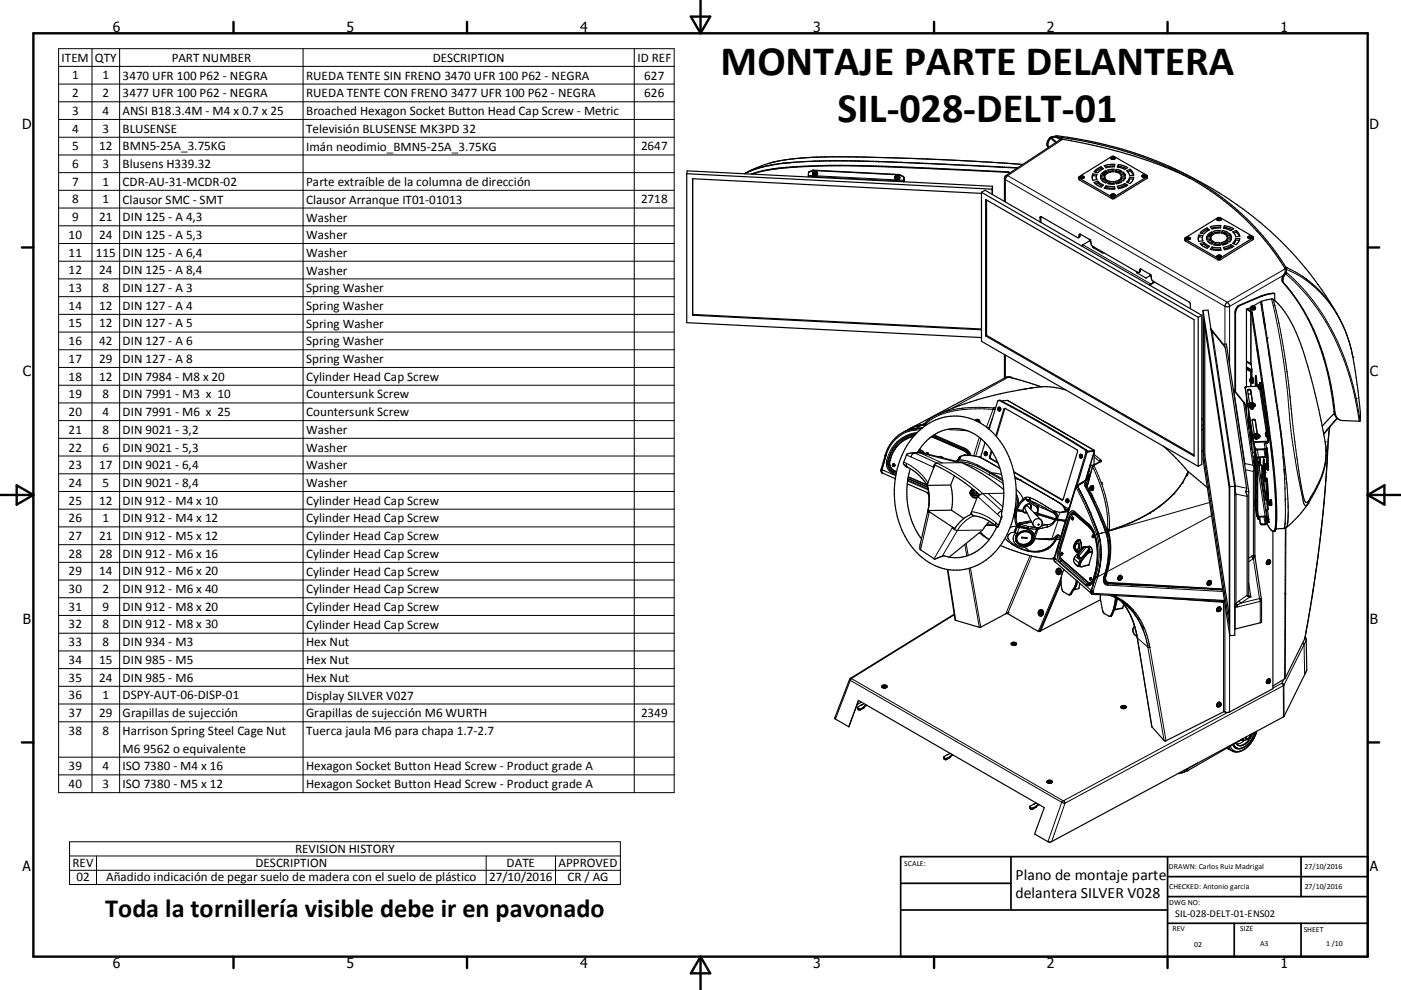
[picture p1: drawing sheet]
<svg xmlns="http://www.w3.org/2000/svg" width="420mm" height="297mm" viewBox="0 0 420 297" stroke-linecap="round" stroke-linejoin="round" font-family="sans-serif">
<defs><g id="words">
<g font-size="12.6">
<text x="216" y="22.4">MONTAJE PARTE DELANTERA</text>
<text x="251.1" y="36.7">SIL-028-DELT-01</text>
</g>
<text font-size="7.9" x="31.5" y="275.1">Toda la tornillería visible debe ir en pavonado</text>
<g font-size="4.7">
<text x="304.5" y="263.9">Plano de montaje parte</text>
<text x="304.5" y="269.3">delantera SILVER V028</text>
</g>
<g font-size="4.2">
<text x="33.9" y="9.6">6</text>
<text x="103.9" y="9.6">5</text>
<text x="173.9" y="9.6">4</text>
<text x="243.8" y="9.6">3</text>
<text x="313.9" y="9.6">2</text>
<text x="383.9" y="9.6">1</text>
<text x="6.7" y="38.7">D</text>
<text x="410.5" y="38.7">D</text>
<text x="6.9" y="112.9">C</text>
<text x="410.7" y="112.9">C</text>
<text x="6.9" y="187.1">B</text>
<text x="410.7" y="187.1">B</text>
<text x="6.8" y="261.4">A</text>
<text x="410.7" y="261.4">A</text>
<text x="33.9" y="290.4">6</text>
<text x="103.9" y="290.4">5</text>
<text x="173.9" y="290.4">4</text>
<text x="243.8" y="290.4">3</text>
<text x="313.9" y="290.4">2</text>
<text x="383.9" y="290.4">1</text>
</g>
<g font-size="3.9">
<text x="18.5" y="18.5">ITEM</text>
<text x="21.6" y="23.8">1</text>
<text x="28.4" y="18.5">QTY</text>
<text x="30.7" y="23.8">1</text>
<text x="36.7" y="23.9">3470 UFR 100 P62 - NEGRA</text>
<text x="51.5" y="18.5">PART NUMBER</text>
<text x="91.8" y="23.9">RUEDA TENTE SIN FRENO 3470 UFR 100 P62 - NEGRA</text>
<text x="129.8" y="18.5">DESCRIPTION</text>
<text x="191.1" y="18.5">ID REF</text>
<text x="193.1" y="23.9">627</text>
<text x="21.6" y="29.1">2</text>
<text x="30.7" y="29.1">2</text>
<text x="36.7" y="29.1">3477 UFR 100 P62 - NEGRA</text>
<text x="91.8" y="29.1">RUEDA TENTE CON FRENO 3477 UFR 100 P62 - NEGRA</text>
<text x="193.1" y="29.1">626</text>
<text x="21.6" y="34.5">3</text>
<text x="30.7" y="34.5">4</text>
<text x="36.7" y="34.5">ANSI B18.3.4M - M4 x 0.7 x 25</text>
<text x="91.8" y="34.5">Broached Hexagon Socket Button Head Cap Screw - Metric</text>
<text x="21.6" y="39.8">4</text>
<text x="30.7" y="39.8">3</text>
<text x="36.7" y="39.8">BLUSENSE</text>
<text x="91.8" y="39.9">Televisión BLUSENSE MK3PD 32</text>
<text x="21.6" y="45.1">5</text>
<text x="29.7" y="45.1">12</text>
<text x="36.7" y="45.1">BMN5-25A_3.75KG</text>
<text x="91.8" y="45.2">Imán neodimio_BMN5-25A_3.75KG</text>
<text x="192.2" y="45.1">2647</text>
<text x="21.6" y="50.5">6</text>
<text x="30.7" y="50.5">3</text>
<text x="36.7" y="50.5">Blusens H339.32</text>
<text x="21.6" y="55.7">7</text>
<text x="30.7" y="55.7">1</text>
<text x="36.7" y="55.7">CDR-AU-31-MCDR-02</text>
<text x="91.8" y="55.8">Parte extraíble de la columna de dirección</text>
<text x="21.6" y="61">8</text>
<text x="30.7" y="61">1</text>
<text x="36.7" y="61.1">Clausor SMC - SMT</text>
<text x="91.8" y="61.1">Clausor Arranque IT01-01013</text>
<text x="192.2" y="61">2718</text>
<text x="20.6" y="71.6">10</text>
<text x="21.6" y="66.4">9</text>
<text x="29.7" y="66.4">21</text>
<text x="29.7" y="71.6">24</text>
<text x="36.7" y="66.4">DIN 125 - A 4,3</text>
<text x="36.7" y="71.6">DIN 125 - A 5,3</text>
<text x="91.8" y="66.5">Washer</text>
<text x="91.8" y="71.7">Washer</text>
<text x="20.6" y="77">11</text>
<text x="28.7" y="77">115</text>
<text x="36.7" y="77">DIN 125 - A 6,4</text>
<text x="91.8" y="77">Washer</text>
<text x="20.6" y="82.3">12</text>
<text x="29.7" y="82.3">24</text>
<text x="36.7" y="82.3">DIN 125 - A 8,4</text>
<text x="91.8" y="82.4">Washer</text>
<text x="20.6" y="87.6">13</text>
<text x="30.7" y="87.6">8</text>
<text x="36.7" y="87.6">DIN 127 - A 3</text>
<text x="91.8" y="87.7">Spring Washer</text>
<text x="20.6" y="92.9">14</text>
<text x="29.7" y="92.9">12</text>
<text x="36.7" y="92.9">DIN 127 - A 4</text>
<text x="91.8" y="93">Spring Washer</text>
<text x="20.6" y="98.2">15</text>
<text x="29.7" y="98.2">12</text>
<text x="36.7" y="98.2">DIN 127 - A 5</text>
<text x="91.8" y="98.3">Spring Washer</text>
<text x="20.6" y="103.5">16</text>
<text x="29.7" y="103.5">42</text>
<text x="36.7" y="103.5">DIN 127 - A 6</text>
<text x="91.8" y="103.6">Spring Washer</text>
<text x="20.6" y="108.9">17</text>
<text x="29.7" y="108.9">29</text>
<text x="36.7" y="108.9">DIN 127 - A 8</text>
<text x="91.8" y="109">Spring Washer</text>
<text x="20.6" y="114.2">18</text>
<text x="20.6" y="119.5">19</text>
<text x="29.7" y="114.2">12</text>
<text x="30.7" y="119.5">8</text>
<text x="36.7" y="114.2">DIN 7984 - M8 x 20</text>
<text x="36.7" y="119.5">DIN 7991 - M3 x 10</text>
<text x="91.8" y="114.2">Cylinder Head Cap Screw</text>
<text x="91.8" y="119.5">Countersunk Screw</text>
<text x="20.6" y="124.8">20</text>
<text x="30.7" y="124.8">4</text>
<text x="36.7" y="124.8">DIN 7991 - M6 x 25</text>
<text x="91.8" y="124.9">Countersunk Screw</text>
<text x="20.6" y="130.1">21</text>
<text x="30.7" y="130.1">8</text>
<text x="36.7" y="130.1">DIN 9021 - 3,2</text>
<text x="91.8" y="130.2">Washer</text>
<text x="20.6" y="135.5">22</text>
<text x="30.7" y="135.5">6</text>
<text x="36.7" y="135.5">DIN 9021 - 5,3</text>
<text x="91.8" y="135.6">Washer</text>
<text x="20.6" y="140.7">23</text>
<text x="29.7" y="140.7">17</text>
<text x="36.7" y="140.7">DIN 9021 - 6,4</text>
<text x="91.8" y="140.8">Washer</text>
<text x="20.6" y="146">24</text>
<text x="30.7" y="146">5</text>
<text x="36.7" y="146">DIN 9021 - 8,4</text>
<text x="91.8" y="146.1">Washer</text>
<text x="20.6" y="151.4">25</text>
<text x="29.7" y="151.4">12</text>
<text x="36.7" y="151.4">DIN 912 - M4 x 10</text>
<text x="91.8" y="151.5">Cylinder Head Cap Screw</text>
<text x="20.6" y="156.7">26</text>
<text x="20.6" y="162">27</text>
<text x="29.7" y="162">21</text>
<text x="30.7" y="156.7">1</text>
<text x="36.7" y="156.7">DIN 912 - M4 x 12</text>
<text x="36.7" y="162">DIN 912 - M5 x 12</text>
<text x="91.8" y="156.7">Cylinder Head Cap Screw</text>
<text x="20.6" y="167.3">28</text>
<text x="29.7" y="167.3">28</text>
<text x="36.7" y="167.3">DIN 912 - M6 x 16</text>
<text x="91.8" y="162.1">Cylinder Head Cap Screw</text>
<text x="91.8" y="167.4">Cylinder Head Cap Screw</text>
<text x="20.6" y="172.6">29</text>
<text x="29.7" y="172.6">14</text>
<text x="36.7" y="172.6">DIN 912 - M6 x 20</text>
<text x="91.8" y="172.7">Cylinder Head Cap Screw</text>
<text x="20.6" y="178">30</text>
<text x="30.7" y="178">2</text>
<text x="36.7" y="178">DIN 912 - M6 x 40</text>
<text x="91.8" y="178.1">Cylinder Head Cap Screw</text>
<text x="20.6" y="183.2">31</text>
<text x="30.7" y="183.2">9</text>
<text x="36.7" y="183.2">DIN 912 - M8 x 20</text>
<text x="91.8" y="183.3">Cylinder Head Cap Screw</text>
<text x="20.6" y="188.6">32</text>
<text x="30.7" y="188.6">8</text>
<text x="36.7" y="188.6">DIN 912 - M8 x 30</text>
<text x="91.8" y="188.6">Cylinder Head Cap Screw</text>
<text x="20.6" y="193.9">33</text>
<text x="30.7" y="193.9">8</text>
<text x="36.7" y="193.9">DIN 934 - M3</text>
<text x="91.8" y="193.9">Hex Nut</text>
<text x="20.6" y="199.2">34</text>
<text x="29.7" y="199.1">15</text>
<text x="36.7" y="199.2">DIN 985 - M5</text>
<text x="91.8" y="199.1">Hex Nut</text>
<text x="20.6" y="204.5">35</text>
<text x="20.6" y="209.8">36</text>
<text x="29.7" y="204.5">24</text>
<text x="30.7" y="209.8">1</text>
<text x="36.7" y="204.5">DIN 985 - M6</text>
<text x="36.7" y="209.8">DSPY-AUT-06-DISP-01</text>
<text x="91.8" y="204.5">Hex Nut</text>
<text x="91.8" y="209.9">Display SILVER V027</text>
<text x="20.6" y="215.1">37</text>
<text x="29.7" y="215.1">29</text>
<text x="36.7" y="215.2">Grapillas de sujección</text>
<text x="91.8" y="215.2">Grapillas de sujección M6 WURTH</text>
<text x="192.2" y="215.1">2349</text>
<text x="20.6" y="220.5">38</text>
<text x="30.7" y="220.5">8</text>
<text x="36.7" y="220.6">Harrison Spring Steel Cage Nut</text>
<text x="91.8" y="220.6">Tuerca jaula M6 para chapa 1.7-2.7</text>
<text x="36.7" y="225.8">M6</text>
<text x="43" y="225.8">9562 o equivalente</text>
<text x="20.6" y="231.1">39</text>
<text x="30.7" y="231.1">4</text>
<text x="36.7" y="231.1">ISO 7380 - M4 x 16</text>
<text x="91.8" y="231.1">Hexagon Socket Button Head Screw - Product grade A</text>
<text x="20.6" y="236.4">40</text>
<text x="30.7" y="236.4">3</text>
<text x="36.7" y="236.4">ISO 7380 - M5 x 12</text>
<text x="91.8" y="236.5">Hexagon Socket Button Head Screw - Product grade A</text>
<text x="88.5" y="255.9">REVISION HISTORY</text>
<text x="21.8" y="260.2">REV</text>
<text x="76.6" y="260.2">DESCRIPTION</text>
<text x="151.9" y="260.2">DATE</text>
<text x="167.5" y="260.2">APPROVED</text>
<text x="22.9" y="264.4">02</text>
<text x="31.8" y="264.2">Añadido indicación de pegar suelo de madera con el suelo de plástico</text>
<text x="146.6" y="264.3">27/10/2016</text>
<text x="170.2" y="264.3">CR / AG</text>
</g>
<text font-size="3.1" x="352.3" y="275.3">SIL-028-DELT-01-ENS02</text>
<g font-size="2.4">
<text x="271.1" y="259.7">SCALE:</text>
<text x="350.4" y="260.8">DRAWN: Carlos Ruiz Madrigal</text>
<text x="391.1" y="260.6">27/10/2016</text>
<text x="350.5" y="266.8">CHECKED: Antonio garcia</text>
<text x="391.2" y="266.7">27/10/2016</text>
<text x="350.5" y="271.4">DWG NO:</text>
<text x="351.5" y="279.3">REV</text>
<text x="371.9" y="279.4">SIZE</text>
<text x="390.9" y="279.6">SHEET</text>
<text x="358.1" y="284.1">02</text>
<text x="377.8" y="283.9">A3</text>
<text x="397.6" y="283.8">1 /10</text>
</g>
</g></defs>
<g fill="none" stroke="#000" stroke-width=".36">
<path d="M205.9 52.1v44.7l88.4 4.5M205.9 52.1l.1-.8 91.6 4.6M205.9 52.1l91.5 4.6M207.7 53.6v40.7M242.4 51.9v.1M242.4 51.8l-.1 1.3M242.4 51.7l1.5-.6 25.6 1.3 1.3 .6 .2 .4M242.4 51.7v.1M242.5 51.7l1.4-.5 25.6 1.3 1.3 .6M243.6 51.8a.82 .82 0 0 1 1.5 .1M243.6 52.2l.2 .3M243.6 51.8v.4"/>
<path d="M243.6 51.8a.77 .77 0 0 1 .8-.5 .77 .77 0 0 1 .7 .6M243.6 51.8v.1M243.7 52.1a.64 .64 0 0 1 .8-.5 .64 .64 0 0 1 .4 .9M243.7 52.1l.1 .4M243.8 52.5l.9 .1M244.1 52.2l.1 .2M244.2 52.4v.1M244.5 52.5h-.3M244.5 52.4v.1M244.5 52.4h-.3M244.6 52.2l-.1 .2M244.6 52.3l-.1 .2"/>
<path d="M244.6 52.3l-.5-.2 .1 .4M244.9 52.5l-.2 .1M245.1 51.9v.2M245.1 52.1l-.4 .5M245.1 52.1v.1M268.5 53.7a.61 .61 0 0 1 .1-.8 .61 .61 0 0 1 .9 .1 .61 .61 0 0 1-.1 .9M268.5 53.7l.9 .2M268.7 53.5l.2 .1M268.9 53.6v.2M269.2 53.7l.1-.2-.5-.1-.1 .2 .2 .2M269.2 53.7l-.3 .1M269.2 53.6h-.3"/>
<path d="M269.2 53.6v.1M269.2 53.5v.1M269.7 53.1a.69 .69 0 0 0-.9-.4 .69 .69 0 0 0-.3 1M269.7 53.1v.3M269.8 53.2a.76 .76 0 0 0-.8-.6 .76 .76 0 0 0-.7 .6M269.8 53.2l-.1 .4-.3 .3M270.9 53.1l.1 1.4M271 54.1v.4M294.3 58l-86.7-4.4v41M294.3 57.7v44.7l64.9 37.5M294.3 57.7l1-.6 65 37.5M294.3 57.7l64.9 37.5"/>
<path d="M295.5 59.8l62.5 36.1v40.9l-62.5-36zM295.8 60v40.6M297.4 56.7v1.6M297.6 55.9v2.5M297.6 55.9l-.2 .8M302.7 51.9l-.4-.2-24.6-1.1a310.6 310.6 0 0 0-43.8-.1l-5.2 .8-3.2 .9M302.7 51.9l-.5-.3-34.2-1.6a287 287 0 0 0-31 .1l-7.1 .9-4.7 1.2M306.6 49.3l-4.7-.3a749 749 0 0 0-58.2-1.8 44.2 44.2 0 0 0-18.6 3.9l-1.9 1M314.7 41.3a2.12 2.12 0 0 0-.4 2.9M314.8 41.3l.3-.2a8 8 0 0 1 5 .1 101.6 101.6 0 0 1 46.4 18.1 73.3 73.3 0 0 1 19.2 21.4l-.2 1.4M314.8 41.3h-.1M315 41.5h.1"/>
<path d="M315 41.5l-.2 .2a2.12 2.12 0 0 0-.4 2.5M315 41.5l1.4-.4a105.2 105.2 0 0 1 46.6 16.2 74.8 74.8 0 0 1 22.3 23.5v1l-.3 .4a2.13 2.13 0 0 0-.4 2.5 65.3 65.3 0 0 1 14.8 34.6l.6 4.6 .3 .8 .6 .8M323.8 53.2l.1 .2M323.8 53.2h.1M323.8 53.1v.1M323.8 53.1a.63 .63 0 0 1 .7-.3 .63 .63 0 0 1 .5 .4M323.8 53.2l.2 .3M323.8 53.2l.1 .1M323.9 53.4l.4 .2 .5-.2M323.9 53.3v.1M324.3 53l.2 .2M324.3 53v.2"/>
<path d="M324.5 53v.2M324.5 53h-.2M324.5 53.2h-.2M324.5 53.2h.1M324.9 53.3l-.4 .2-.5-.1M325 53v.2M325 53.2l-.2 .3M325 53.2v.1M325 53.2l-.2 .2M327.4 53.1l.1 .4M327.6 52.2l1.3 .1-.2 .7 .2 .9-1.3 .2-.1-.6M327.6 52.2l.1 .5"/>
<path d="M327.6 52.2l-.1 1.2M327.7 52.7l1 .1M327.7 52.7l-.2 .5M328 54.7l1.2-.3 1.6 1.1-.7 .6zM328.3 51.3l1.8-1.3 .7 .6-1.6 1.2-1.2-.3zM328.7 53.2v.7M329.2 54.4v.5M329.2 54.9l1.2 1M329.2 54.9l-.8 .2M330.1 52.5l1.2 .2-.1 .8M330.1 52.5v1.2l1.2-.3-.1-.1M330.1 52.5v.5"/>
<path d="M330.1 53l1.1 .2M330.1 53l-.1 .4M330.1 50v.5M330.1 50.5l.3 .3M330.1 50.5l-1.7 1.1M330.5 51.9l1-.7 .8 .6-.9 .6-1.1-.3zM331 49.7l3.2-.4-.1 .7-2.5 .3zM331.4 53.7l.9 .6-.8 .6-.8-.5M331.4 53.7v.5M331.4 54.2l.5 .4M331.4 53.7l-1.1 .3 .4 .4M331.4 54.2l-.7 .2"/>
<path d="M331.5 51.2l.1 .5M331.6 51.7l.3 .3M331.6 51.7l-.9 .5 .9-.4M331.6 55.8l-.6 .6 1.6 .3h1.6l-.1-.7M331.6 55.8l2.5 .2M331.6 55.8v.5M331.6 56.3l2.5 .2M331.6 56.3l-.2 .2M332.1 51l1.9-.2-.1 .7-1.3 .2zM332.6 54.4l1.3 .1M332.6 54.4v.5M332.6 54.4l-.5 .7 1.9 .2"/>
<path d="M332.6 54.9l1.3 .1M332.6 54.9l-.2 .2M333.1 47.5v.1M333.1 47.6v.1M333.1 47.3v.2M333.1 47.5l.1 .1a.76 .76 0 0 0 1.1-.1l-.1 .1M333.1 47.5l.1 .2M333.1 58.6v.1M333.1 58.4l.1 .3M333.1 47.7h1M333.2 58.7l.1 .1M333.2 47.7l.1 .1"/>
<path d="M333.2 58.8l.1 .1M333.5 58.4l.1 .2M333.5 58.4v.2M333.6 47.3v.2M333.6 47.5h.1M333.6 47.3h.2M333.7 58.4l.1 .2M333.7 58.4h-.2M333.7 58.4l.2 .1-.3 .1M333.8 58.6h-.2M333.8 58.6h.1M333.8 47.3v.2h-.2"/>
<path d="M333.8 47.3v.2M333.9 54.5v.5M333.9 54.5l.1 .8M333.9 55l.1 .3M333.9 51.4l-1.4 .1M333.9 51.3l-1.5 .1M334.1 56v.5M334.1 56.5l.1 .2M334.2 49.8l-2.8 .3M334.2 58.4l.1 .1M334.2 58.7l-.1 .1M334.2 47.3l.1 .1"/>
<path d="M334.2 47.6l-.1 .1M334.2 47.6v.1M334.3 47.3l-.1 .3M334.3 58.5l-.1 .3M334.3 58.5a.54 .54 0 0 0-.7-.4 .54 .54 0 0 0-.3 .7h.8M334.3 47.3a.65 .65 0 0 0-.7-.2 .65 .65 0 0 0-.5 .4M334.3 58.6l-.5 .3-.5-.1M334.3 58.6l-.1 .1M334.3 54.4l1.2-.4 .8 .5-1.6 .6zM334.6 51.4l1.2 .3M334.7 50.8l1.6 .6-.8 .5-1.2-.3zM334.7 50.8v.5"/>
<path d="M334.7 51.3l1.2 .3M334.7 51.3l-.2 .3M335 55.9l2.2-.9 .9 .6-2.8 1zM335.3 49.4l1.5 .3 1.3 .6-.9 .5-2.2-.7zM335.3 49.9l-.1 .2M335.3 49.4v.5M335.3 49.9l2.4 .7M335.5 54.5l-1 .4M335.5 54v.5M335.5 54.5l.4 .3M336.2 53.1l-.5 .7 1.1 .4 .5-.6M336.2 53.1v.5"/>
<path d="M336.2 53.1h1.2l-.1 .5M336.2 53.6l-.1 .4M336.2 53.6h1.1M336.8 51.7l.6 1-1.2 .1-.2-.3M336.8 51.7l-1.1 .4 .3 .4M336.8 51.7v.5M336.8 52.2l.5 .6M336.8 52.2l-.8 .3M337.2 55v.6M337.2 55.6l.5 .2M337.2 55.6l-2 .7M337.8 51.2l1-.4 .8 .8 .3 1-1.2 .1-.4-1z"/>
<path d="M338.7 53.2h1.2l-.3 1-.8 .8-1-.4 .7-.8zM338.7 53.2v.5M338.7 53.7h1.1M338.7 53.7l-.5 1.1M338.8 50.8v.5M338.8 51.3l-.7 .3M338.8 51.3l1 1.3M342.4 52.8l-.1 .1M342.4 52.9l.2 .2M342.4 52.7l-.1 .1M342.4 52.7a.73 .73 0 0 1 1.1 0M342.4 52.7v.1"/>
<path d="M342.8 52.7l.3 .1M343 52.7l.1 .2-.3-.2M343 52.7l.1 .1M343 52.7h-.2M343.1 52.8v.1M343.5 52.7v.3M343.5 52.8a.66 .66 0 0 1-.5 .4 .66 .66 0 0 1-.7-.3M343.5 52.7a.66 .66 0 0 1-1.1 .1M343.9 52.8l-.1 .8-10.1 6-10.1-5.6-.2-.8M343.9 52.8l-10 6.3h-.5l-10-5.9M343.9 52.8l-9.9-5.9h-.5l-10.1 6.3M350.5 49.9a106.2 106.2 0 0 1 50.4 44.4 46.4 46.4 0 0 1 5.7 18.9l1.2 10.2v2.9"/>
<path d="M356.8 53.5a135.5 135.5 0 0 0-38.8-11.7l-16.6 11-.3 .7v6.9M312.1 65v1.7M312.1 65l10.9 6.3h.4M312.1 65l-.3 .2v1.4M323.8 70.3l-.2 .1-.2 .9M323.8 70.3l3 1.7M323.8 70.3v.6l-.4 .4M326.8 72l.6 1.8 13.7 7.9h.4M326.8 72l-2.5 1.8M327.9 74.1l-.2 .2 2.6 1.5 .7 .1M328.1 74.2l-.3 .1M355.3 71.4l10.2-6.2 10.2 5.9-.2 .3-10 6.1-10.1-5.7z"/>
<path d="M355.6 71.5l.1 .2M355.6 71.5a.66 .66 0 0 1 1.2 0M355.6 71.4l.2 .4M355.6 71.7l.1 .1M355.7 71.8l.1 .1M356.1 71.4v.2M356.3 71.4v.2M356.3 71.4h-.2M356.3 71.6h-.2M356.3 71.6h.1M356.6 71.8h-.8M356.8 71.4l-.2 .4"/>
<path d="M356.8 71.7l-.2 .1M356.8 71.5l-.5 .3-.6-.1M356.8 71.5v.2M359.4 70.5l1.2 .2-.1 1.6M359.4 70.5l.1 .5M359.4 70.5l-.1 1.3M359.5 71l1 .2M359.5 71l-.3 .8M359.8 73.1l1.1-.4 1.7 1.2-.7 .6-1.2-.6zM360.1 69.6l1.8-1.2 .7 .6-1.7 1.2-1.1-.3zM360.5 71.6l.1 .6-1.2 .2-.1-.6M360.9 72.7l.1 .5"/>
<path d="M361 73.2l1.2 1M361 73.2l-.8 .3M361.9 70.9l1.2 .1-.1 .4M361.9 70.9v1.1l1.2-.2-.1-.4M361.9 70.9v.5M361.9 71.4l1.1 .1M361.9 71.4l-.1 .3M361.9 68.4v.5M361.9 68.9l.3 .3M361.9 68.9l-1.7 1.1M362.3 70.3l1-.7 .7 .6-.8 .6-1.1-.3zM362.8 68l3.2-.4-.1 .8-2.5 .3z"/>
<path d="M363 71.5v.3M363.2 72l.8 .6-.7 .7-.8-.5M363.2 72v.5M363.2 72l-1.1 .4 .4 .4M363.2 72.5l.5 .4M363.2 72.5l-.7 .3M363.3 69.6v.5M363.3 70.1l.4 .3M363.3 70.1l-.8 .5 .9-.5M363.4 74.1l2.5 .2M363.4 74.1v.5M363.4 74.1l-.6 .7 3.2 .3"/>
<path d="M363.4 74.6l2.5 .2M363.4 74.6l-.2 .3M363.9 69.4l1.9-.3-.1 .8-1.3 .1zM364.3 73.5l1.5 .1M364.4 72.7l1.3 .2M364.4 72.7v.5M364.4 72.7l-.5 .7 .4 .1M364.4 73.2l1.3 .2M364.4 73.2l-.2 .3M364.9 76.9l.2 .3M364.9 65.9l.2 .2M364.9 76.9v.1"/>
<path d="M364.9 76.8a.74 .74 0 0 1 1.2 0M364.9 76.8v.1M364.9 65.7v.2M364.9 76.9l.1 .1M364.9 76.8v.2M364.9 77l.2 .2M364.9 65.6a.6 .6 0 0 0 .5 .5 .6 .6 0 0 0 .7-.3M364.9 65.6a.77 .77 0 0 1 1.2 .1M365.3 76.8l.1 .1M365.3 76.8l.1 .2M365.4 65.6l-.1 .1 .2 .2M365.4 65.6l.2 .1"/>
<path d="M365.4 65.6v.2M365.4 65.8l.2 .1M365.4 65.8v.1M365.6 76.9h-.2M365.6 76.7v.2M365.6 76.7l-.3 .1M365.6 76.9v.1M365.6 76.9l-.2 .1M365.6 65.7l-.1 .2M365.6 65.7v.1M365.7 72.9v.5M365.7 72.9l.1 .7"/>
<path d="M365.7 73.4v.2M365.7 69.8l-1.4 .1M365.7 69.6l-1.5 .2M365.9 74.3l.1 .8M365.9 74.3v.5M365.9 74.8l.1 .3M365.9 66.1h-.8M365.9 77.2h-.8M365.9 68.1l-2.7 .4M366.1 76.7v.4M366.1 65.6l-.2 .5M366.1 77.1l-.2 .1"/>
<path d="M366.1 65.7v.1M366.1 76.9a.77 .77 0 0 1-1.1 .1M366.1 77l-.2 .2M366.1 65.8l-.2 .3M366.1 76.8v.1M366.1 76.9v.1M366.1 72.8l1.1-.4 .9 .5-1.6 .6zM366.4 69.8l1.3 .2M366.5 69.2l1.6 .5-.9 .6-1.1-.4zM366.5 69.2v.5M366.5 69.7l.8 .2M366.5 69.7l-.1 .3"/>
<path d="M366.8 74.2l2.2-.8 .9 .5-2.8 1zM367.1 67.7l2.8 .9-.9 .6-2.2-.7zM367.1 67.7v.5M367.1 68.2l-.1 .3M367.1 68.2l2.4 .7M367.2 72.4l.1 .5M367.3 72.9l-1 .4M367.3 72.9l.4 .2M368 71.5l-.5 .7 1 .4 .6-.6M368 72l-.1 .3M368 71.5v.5M368 71.5h1.2l-.1 .5"/>
<path d="M368 72h1M368.5 70l.7 1.1-1.2 .1-.2-.4M368.5 70l-1 .5 .3 .3M368.5 70l.1 .5M368.6 70.5l.5 .6M368.6 70.5l-.7 .3M369 73.4v.5M369 73.9l.5 .3M369 73.9l-2 .8M369.6 69.6l1-.5 .8 .9 .3 .9-1.2 .1zM370.5 71.5l1.2 .1-.3 .9-.8 .9-1-.4zM370.5 71.5v.5"/>
<path d="M370.5 72l1.1 .1M370.5 72l-.6 1.2M370.6 69.1v.5M370.6 69.6l-.7 .3M370.6 69.6l1 1.3M374.1 71.2l.1 .2M374.2 71.1a.65 .65 0 0 1 .6-.3 .65 .65 0 0 1 .6 .4M374.2 71l-.1 .2M374.2 71.1v.1M374.2 71.2v.1M374.2 71.3l.2 .2M374.6 71l.2 .2"/>
<path d="M374.8 71l.2 .1-.3 .2-.1-.3M374.8 71v.2M374.8 71h-.2M374.8 71.2h.1M375.3 71a.62 .62 0 0 1-.5 .5 .62 .62 0 0 1-.6-.3M375.3 71.2l-.1 .3M375.4 71.2a.79 .79 0 0 1-1.2 .2M375.7 71.2l-.1 .7-10.1 6.1-10.1-5.7-.2-.7M207.6 94.6l86.7 4.3M207.7 94.3l-.1 .3M207.7 94.3l86.6 4.4M340.8 81.5l.1 .4 2.6 1.5 1.3-.7 .1-.2"/>
<path d="M340.9 81.6l-.1 .1M341.9 80.8v.6l-.4 .3M341.9 80.7v.1M342 80.7l2.8 1.6 .5 1.7 .4 .4 10.7 6.2 .5 .6v1.4M342 80.7a.69 .69 0 0 0-.4 1h-.1M342 80.8h-.1M342.2 80.8l-.3 .2M346 84.6l-1.3 1M346.2 84.7l-1.4 1M359.2 95.2v44.7M360.3 94.6v44.7l-1.1 .6M360.3 94.6l-1.1 .6"/>
<path d="M360.7 93.1v44.7l8 52.9M360.7 93.1l1.5-.1 8 52.9M360.7 93.1l8 52.9M360.8 95.6l7.7 50.8v40.9l-7.7-50.8zM361.2 98v38.5M363 98.7l4.1 5.1 .2 .5 6.4 42.2-.3 1M371.3 91.7a2.94 2.94 0 0 0-1.1 2.1v23.6M371.3 91.7l.2 .1M371.5 91.8a3 3 0 0 0-1.1 2.1v23.7M373.7 92.8l1.3 .8 .1 .4v-.2M373.7 92.8v23.2M373.8 92.7l1.5 .8"/>
<path d="M373.9 92.7l-.2 .1M374.1 92.7v.1M374.1 92.7l1.2 .9M374.9 92.4a.77 .77 0 0 0 .8 .6 .77 .77 0 0 0 .7-.6M374.9 92.4a.84 .84 0 0 0 .8 .4 .84 .84 0 0 0 .7-.4M375 92.2l-.9 .5M375 92.2l-.1 .2M375.1 93.7v.1M375.1 93.7l.1 .1M375.1 93.7h.3M375.2 93.8l4.4 29.9 2 15.7 .9 13.4-.1 5.4-.3 1.1-.5 .1M375.3 93.5v.2"/>
<path d="M375.4 93.7v.1M375.4 93.8l4.5 29.8 1.9 15.1 .6 7.3 .4 6.9-.1 4.8-.4 1.6M375.6 91.9l-.1 .3h.2l.2-.2M375.6 91.9l.3 .1M375.6 92.1l-.1 .1M375.6 91.9v.2M375.7 91.8l2.4-1.3a7.2 7.2 0 0 1 3.6-.7 28.8 28.8 0 0 1 8.2 13.3 197.9 197.9 0 0 1 7.4 29.4M375.8 91.8a.55 .55 0 0 0-.8 .6 .55 .55 0 0 0 .9 .3l.4-.2v-.3M375.8 91.8l.5 .4M375.9 92v.2l-.3-.1M376.3 92.2l.1 .2M379.3 97.6h.1"/>
<path d="M382.2 88.1l-2.1 .2-1.7 .5-6.9 3M382.2 88.1a7.5 7.5 0 0 0-4 .6l-6.9 3M382.2 88.1v2.1M385.5 82.2a2.32 2.32 0 0 0-.7 2.6 64.2 64.2 0 0 1 14.6 32.7l1 7 .3 .7 .8 .7M385.5 82.1v.1M295.8 100.6l-.3 .2M295.8 100.6l62.2 35.9M301.1 106.4v7.1M302.4 113.1l-.7 .1-28.5 15.2M302.4 113.1h.1M302.5 113.1v.1M302.5 113.2l.5 .1"/>
<path d="M302.7 113.1l-.2 .1M303 113.3l6.6 1.9a11.3 11.3 0 0 0 5.3 .9l4.6 .9M303.2 113.2l-.2 .1M309.4 116.4a104.7 104.7 0 0 0-28.3 7.9M366.8 103.3l.9-.1 6.7 44.3M369.7 116.7l3.2 4 .4 .9 2.9 18.9v26.3l2 13.2-.1 6.7-7.9 2M373.3 116.2v.1M373.3 116.2l.8 5.1M373.7 108.3l1.4 .9 .2 1.6v2.4l-.3-1.7M373.7 110.8l1.3 .7M373.7 110.6l1.5 .8M373.7 118.8v5.2"/>
<path d="M373.7 110.2l1.6 .9M373.8 110.2v.4M374 110.4v.3M374.1 117.2a.57 .57 0 0 1 .9 0M374.8 113.7v.5M374.8 113.9v.5M374.8 114.4l.1 .3M374.8 114.1v.3M374.8 113.9h.1M374.8 114.1h.1M374.8 113.7h.1M374.9 114.7h.1"/>
<path d="M374.9 114.7l.4 .1M375.1 118.2h-.9M375.2 111.4l.1 .2M375.2 111.4l-.2 .1M375.2 113.5h.1M375.2 113.4v.1M375.2 113.5l-.4 .2M375.2 113.4h.1M375.2 113.4h.2M375.2 113.5v.1M375.2 113.6l.1 1.3M375.2 114.8l.1 .1"/>
<path d="M375.3 114.8h.1M375.4 113.4h.2l.1 1.4-.4 .1M375.4 113.4h.1M375.4 113.4l-.1 .8M375.4 113.4l.1 .1M375.5 113.5v.4M375.5 113.6v.2M375.5 113.5l-.3 .1M375.5 113.9v.2M375.5 113.8v1.1M376.5 112.7l-.1 3.2M376.5 112.7h.1"/>
<path d="M376.5 112.7l.4 3.2M376.6 113.2v2.7M377.3 115.9l-4 .3M377.3 115.8v.5M377.3 115.6v.6M377.3 116.3v.2M377.3 116.3h.1M377.3 116.1v.2M377.3 116.5h.1M377.3 116.5l.1 .1M377.3 115.5v.1M377.4 115.5h-.1"/>
<path d="M377.4 116.6h.1M377.4 115.5h.1M377.6 115.4l-.2 .1M377.7 115.3l.2 .1v1.4M377.7 115.3l-.1 .1M377.7 115.3h.1M377.7 115.4h.1M377.7 115.4h-.1M377.7 115.4v.4M377.7 115.6v1.2M377.7 116.7v.1M377.7 114.8v.7"/>
<path d="M377.7 114.8l.3 .1 2.3 15 .1 2.3-.2 .3M377.7 116l.1 .3M377.8 114.8l2.3 15M377.8 116.6h-.4M377.9 116.8h.1M377.9 116.8h-.2M265.4 136.6v.1M265.4 136.7h.2M265.4 136.7l-1.2 4M265.4 136.7h.1M265.5 136.7h.1M265.5 136.7l-1.2 4.5"/>
<path d="M265.6 136.7l-1.3 4.5M266.6 137.2l-.3 .9a3.2 3.2 0 0 0 2.4 3.9M267.6 139.6l.1 .2 .4 .1M267.8 139.5h.2l-.2 .2M267.8 139.5l.1 .2M267.8 139.5v.2M267.8 139.3l-.2 .2M267.8 139.3h.2M267.8 139.3h-.1M267.9 139.7h.1M267.9 139.7h-.1M268 139.2l.3 .5"/>
<path d="M268 139.3l.3 .3M268.1 139.9h.1M268.3 139.6l-.2 .3M268.3 139.7l-.1 .1M269.3 132.7l-1.4 1.8-1.3 2.7a10 10 0 0 1 8-7 9.7 9.7 0 0 0-5.3 2.5zM270.9 129.6a11 11 0 0 0-5.5 7M271.3 131.9a9.5 9.5 0 0 0-4.6 7.5 2.75 2.75 0 0 0 2.1 2.1M271.8 139a.92 .92 0 0 0 .7 1.4l.4 .2M272 131.6l-.7 .3M272.6 129l-.7 .2M272.6 128.7h.1M272.6 128.7l-1.6 .9"/>
<path d="M274 130.9l-1.4 .4M274 130.8l-2 .8M274.9 128.5l-.4 .1M274.9 128.5l-2.3 .4M275 135.8l-3 .4-1.1 2.5a1.43 1.43 0 0 0 1.2 1.5M275 135.8a12.8 12.8 0 0 1 13.8-6.9 16.7 16.7 0 0 1 11.2 12.2 27.2 27.2 0 0 1 .3 13.2l.1 .8M275 135.8h.1M275.2 135.5l13.2 3.3a58.5 58.5 0 0 1 12.5 8.1M275.6 134.9l.9 .4 .6 .7M275.7 128.5h-.8M275.7 128.5l-.8 .1M276.2 127.6l-1.9 .4-1.7 .7"/>
<path d="M276.4 128.5h-.7M276.5 128.4l-.9 .1a10.3 10.3 0 0 0-4.7 1.1M277.3 127.6l-1.1 .1M277.6 127.5l-1.4 .1M277.7 127.1l-.9 .2a8.7 8.7 0 0 0-3.9 1.3M277.7 135.9h.5M277.7 135.9l-.1 .2zM277.8 135.9h.3M277.8 136.2h.3M277.9 136.1v.1M278.1 135.9l.2 .4M278.2 135.9l.1 .4"/>
<path d="M279.2 131l9.8 4.2 .8 .6 .5 .8M279.3 131l9.8 4.2 .8 .6 .5 .8M279.8 130.6l9.4 4.1a3.1 3.1 0 0 1 1.7 1.9M281.1 124.4a12.1 12.1 0 0 0-4 2.8M281.3 137h.8l.7 .4M286.8 138.4h-.1M287.5 137.6l-.7 .8M287.6 137.6h-.1M287.6 137.5v.1M289 136.7l-.8 .1a.77 .77 0 0 0-.7 .8M289.1 136.6h.3M289.1 136.6l-.1 .1"/>
<path d="M289.1 136.5l-.2 .2M289.1 136.5l.4 .1M289.4 136.6h1.4a8.5 8.5 0 0 1 5 1.6l4 2.3M289.4 136.6l-.4 .1M292.4 126.1a15.7 15.7 0 0 0-19.4 5.9 27.5 27.5 0 0 0 1.9 33.9 15.6 15.6 0 0 0 24.2-1.2 27.6 27.6 0 0 0-.5-34M292.4 126.1l2.4 1.4 1.6 1.2M292.7 126l-.2 .2M292.7 126a.66 .66 0 0 1 .9 .7M292.7 126h.1M292.7 125.9l-.3 .2M292.7 125.9a.77 .77 0 0 1 1 .9M292.7 125.9h-.1"/>
<path d="M293 125.8l.7 .4v.6M295.3 132.8l-1.2 4.5M295.4 136v.2M295.5 136l.1 .2M295.5 136h-.1M295.6 136.2h.1M295.6 136.2h-.2M295.6 136h-.1M295.6 136.6h.1M295.6 136l-.2 .2M295.6 136h-.2M295.8 135.8a.38 .38 0 0 0-.6 .1 .38 .38 0 0 0 .2 .5 .38 .38 0 0 0 .5-.2v-.2"/>
<path d="M295.8 135.8l.1 .3M295.8 135.7l.1 .1M295.9 136.5l-.3 .1M295.9 135.8a.48 .48 0 0 0-.7 0 .48 .48 0 0 0 0 .7 .48 .48 0 0 0 .7 0M295.9 135.8v.2M295.9 136v.4M295.9 136.4v.1M295.9 136.1v.2M296.4 128.7l2.2 2M296.5 128.8l2.6-8.3 .3-.4a255.9 255.9 0 0 1 26.1 15.2l.1 .5-9.6 31.7M296.6 128.7h-.1M296.6 128.6l-.2 .1"/>
<path d="M296.7 128.3l-.6 .1M297.2 135.1l-.5 2.3 2.5 1.5M298.6 130.7l2.3-7.9 .4-.3 21.5 12.4 .3 .4-4.3 14.4-.3 .3-14.5-8.3M299.4 120.1h.4a277.7 277.7 0 0 1 26.1 15.1v.4M299.5 122.6l.2 .2h-.2M299.5 122.6h.1M299.5 122.6v.2M299.5 122.8h.1M299.6 122.6v.2M299.6 122.3h.1M299.6 122.8h.1M299.6 122.6h.1"/>
<path d="M299.7 122.3a.52 .52 0 0 1-.1 .9M299.7 122.3a.42 .42 0 0 0-.5 .5 .42 .42 0 0 0 .8 .1v-.1M299.7 122.3l.3 .3M300 122.6a.5 .5 0 0 0-.8-.3 .5 .5 0 0 0 .1 .8l.4 .2 .3-.5M300 122.6v.2M300.2 120.3l1.8-.2 .4 .2 25.5 14.7M324 136.8l.2 .1-.2 .1M324 136.8v.2M324 136.4h.1M324.1 136.9l.1 .1M324.1 136.9l-.1 .1M324.1 136.8v.1"/>
<path d="M324.1 136.8h-.1M324.1 136.4l.2 .1M324.1 136.4a.45 .45 0 0 0-.4 .5 .45 .45 0 0 0 .6 .3M324.1 136.7v.1M324.3 136.5l.1 .3M324.3 136.5l.2 .2M324.4 137l-.1 .2M324.5 137.1l-.2 .2M324.5 136.7a.51 .51 0 0 0-.8-.3 .51 .51 0 0 0 .1 .9l.4 .1 .3-.3M324.5 136.7v.4M324.5 136.7l-.1 .3M324.5 136.9v.2"/>
<path d="M325.9 135.5h.1M325.9 135.6l-3 10.1M326.9 139.5h.2v.2M326.9 139.6l.2 .1M327 139.5l-.1 .1M327.9 135l.2 .2M327.9 135l.1 .1M327.9 136.1l.1 3.3M328 135.4h.1M328.1 135.4v.1M328.1 135.4l-2.2 .2M328.1 135.3l-2.1 .2"/>
<path d="M328.1 135.5l-2.6 8.6M328.1 135.5h.1M328.1 135.2l-2.2 .2M328.1 135.2v.1M329.8 138.5l-2.2 1.2-1.7 6.2 2.6 4.9 2.3 5.3a23.2 23.2 0 0 1 2 7.6 26 26 0 0 1-1.3 8.7l-.1 .2M348.8 133.9l4.7 4.5a46.3 46.3 0 0 0 7.9 7.4l.6 .5M360.3 125.6l.4 .2M360.7 135.1l-.4 .4M360.8 136.5h.4M361.2 136.5l7.3 48.3M374.1 121.4v.2M374.1 121.6l.1 .3"/>
<path d="M374.1 121.3v.3M374.2 121.9l1.3 8.8M374.3 122.7v5.2M374.4 128.6h.6v1.2h-.4M374.4 128.3l.1 .1M374.4 125.3l.1 .6M374.4 127.8l.1 .7M374.4 127.8h.1M374.4 125.8l.1 .1M374.4 125.3h.1M374.5 127.9v.1M374.5 128.5h.1"/>
<path d="M374.5 125.4v.1M374.5 125.9h.1M374.6 124.5v4.1M374.8 126.2v2.4M374.8 129.8v1.6M374.8 122.2a.53 .53 0 0 0 .4 .5 .53 .53 0 0 0 .6-.2M374.9 126.7v1.9M374.9 129.8v2.1M375 131.8v.3zM375 121v.2h.3M375 131.4v.4M375 131.4h.1"/>
<path d="M375 131.4v.1M375.1 120.9l-.3 .1a.52 .52 0 0 0 0 .7 .52 .52 0 0 0 .7 0 .52 .52 0 0 0 .1-.7 1.11 1.11 0 0 0-1.5 .3M375.1 128.1v5.2M375.2 120.8a.71 .71 0 0 1 .8 .2 .71 .71 0 0 1 .1 .8 1.49 1.49 0 0 1-2-.2M375.3 121v.2M375.3 121l.1 .2h-.5l.1-.2M375.3 121h-.3M375.3 121.2h.1M375.3 129.8v5.2M375.4 126.1a.6 .6 0 0 1 .9 .1M375.5 135.8h.6v1.2h-.4M375.5 131l.1 .2"/>
<path d="M375.5 120.8l-.5-3.8a.54 .54 0 0 0-1 .1l.6 3.8M375.6 131.2l.3 1.5M375.6 130.5a1.35 1.35 0 0 1 2.1 .4 1.35 1.35 0 0 1-2.2-.1zM375.8 122.2v.3zM375.9 132.7l.3 2M375.9 138.4h.1M375.9 132.7l.3 1.8 .2 .2h3l.4 .3-.1 2-2.4 .3-.3 .2v17.3l.2 .1 2.5 .1 .1 2M376 133.2v2.5M376 137v2.1M376 130.5a.62 .62 0 0 1 1-.3 .62 .62 0 0 1 0 1 .62 .62 0 0 1-.9-.2zM376.1 133.9v.2M376.1 139.1v-.5v.6"/>
<path d="M376.2 134.7h.1M376.2 134.7l.1 .1M376.2 134.8l.3 1.9v15M376.2 134.8v5.7M376.3 134.8l.6 .2 2.5-.1 .1 .1v1.9l-2.4 .2-.3 .4v17.3l.2 .3M376.3 121.4a1.24 1.24 0 0 1-2.1 .5M376.4 130.3v.2h.3M376.4 130.3l-.1 .2 .5 .1M376.4 136.8l.1 .3M376.4 136.2l.1 13.4M376.4 138.3h.1M376.5 137.3v.4"/>
<path d="M376.6 137.6v.1M376.6 137.2l.1 .6M376.6 139.7v.6M376.6 137.3l.1 .1M376.6 137.8h.1M376.6 139.9l.1 .1M376.7 130.3v.2M376.7 130.3h-.3M376.7 130.3l.1 .3M376.7 130.5l.1 .1M376.9 130.2l-.6-4.2a.54 .54 0 0 0-.9 .1l.6 4.1M377 138.4l.3 .2 2.5 16.6"/>
<path d="M377.1 131.5l-.5 .2-.3-.1M377.3 139l.5 .1M377.6 137.3l.2 1.7M377.7 137.3l.2 1.8M377.7 130.8a1.26 1.26 0 0 1-2.1 .4M377.8 139.1l.2 .5M378.7 139.8h.1M378.8 139.8v.5M378.8 139.6l-.1 .1M378.8 139.5v.1M378.8 139.5h.1M378.9 137.7l-.1 2.8"/>
<path d="M378.9 137.7h.1M378.9 137.7l.3 1.6M379 138.2v1.2M379.1 139.3h.4l.1 1.4h-.4v-1M379.1 139.3l.1 .2M379.1 139.3l.1 .4M379.1 139.4l-.3 .1M379.1 139.3h.1M379.2 139.5v.1M379.2 139.7v.2M379.3 139.3h.1M379.3 139.3l.1 .1"/>
<path d="M379.4 139.4h.1M379.4 139.4v.5M379.4 139.4l-.2 .1M379.4 139.7v.2M379.4 132.5l.4 2.5M379.4 139.9v.4M379.4 130.1v.5M379.4 130.6l.1 .2M379.5 130.3l-.1 .3M379.5 130.8l.4 .2M379.5 130.8h.1M379.7 134.3v.1"/>
<path d="M379.7 134.2v.1M379.7 134.2l.2 .8M379.8 129.5l.1 .5M379.8 129.5v.1M379.8 129.5h.2l.1 .4M379.8 129.6l-.4 .3v.7M379.8 129.6l.1 .4M379.9 130.9v.1M379.9 130v1M379.9 135l.3 5.6M379.9 130.2v.4M379.9 131h.2"/>
<path d="M379.9 130.7v.1M379.9 135l.3 4.1-.1 2-.5-4.1M380.1 129.9v1.1M380.1 129.9l.1 2.3-.2 .2-4 .2-.4-1.3M380.1 131h.1M380.1 132.5l-.1 .3-.5 .1M380.2 132.5l-4.3 .2M397.3 132.8a22.2 22.2 0 0 1-3.4 15.4 30 30 0 0 1-8.7 10.3l-2.7 .2M398.7 128.1l-.4 2.9a423 423 0 0 1-7.2 60.7l-5.8 11.8-3.7 2.3M400 124l-3.6 3.9M400.9 125.5l-4 4.8M400.9 125.5l.6 .4"/>
<path d="M401.5 125.9l1 .3 5.2 .1M407.8 126.3h-.1M264.2 140.7h.1M264.2 140.7l.1 1M264.3 141.4v.2M264.3 141.2v.3M264.3 141.6v.1M264.3 141.7l.1 .1M264.3 141.6l.1 .1M264.3 141.7h.1M264.4 141.7l.1 .2M264.4 141.8v.1"/>
<path d="M264.5 141.9l3.9 1.7M272 145.2l6.4 2.8M272.2 143.6l5.9 2.6M272.3 143l5.7 2.5M272.9 140.6l2.3 1.7 2.8 3.2M272.9 140.6a24 24 0 0 0 3.4 21.1M277.9 145.4l.5 2.5M278 147.8l.5 .7M278 145.6a16.4 16.4 0 0 1 .3 7.6M278 147.8l.5 .6M278.1 145.1l-.1 .5M278.1 145.1l-.2 .3"/>
<path d="M278.1 145.1l2.3-5.5a58.2 58.2 0 0 1 13.1 8.7M278.3 153.2l8 5.3a10.2 10.2 0 0 1 4.8-4.2l.1-.5M278.4 147.9l.1 .5M278.5 148.4l-.2 4.1-2.5 11v1.3l4.5 3 2.4-1a12.9 12.9 0 0 0 15.1-6.8l1-1.9M285 145.5l-7 .1M285 145.5a16.4 16.4 0 0 1 .2 7.6M285.2 153.1l-6.9 .1M285.2 153.1l3.8 2.5M286.1 142.7l-1.1 2.8M291.1 147.8l.1 .4M291.1 147.8l.2-.3h.3l.1 .4-.2 .4-.3-.1M291.2 153.8v.2a1.36 1.36 0 0 0 1.6 .9l3.4 1.2 2.4 1.7"/>
<path d="M291.2 147.1a.88 .88 0 0 0 .2 1.6l1-.1 .3-.5-.1-.6M291.2 148.6a1.14 1.14 0 0 0 1.8 .5M291.4 147.8l.1 .4M291.4 147.8h-.3M291.5 148.2h.1M291.5 148.2h-.3M291.5 146.6l-.3 .6M291.6 147.5l-.2 .3M291.7 148.7l.5 .1M291.7 147h.1M292 146.9l-.2 .1M292.1 147l-.9 .1"/>
<path d="M292.7 147.6v.6l-.5 .6M292.9 147.8l-.2 .7-.5 .3M293.3 148.1l-.2 .8-.8 .5M293.5 148.2v.1M293.5 148.3l-2.3 5.5M293.6 159.9l3 2M296.7 156.4l-2.1 2.6-10 8.1M298.6 157.8l.3 .3M298.7 156.9l-.1 .9M299.2 158l-.3 .1M300.4 155.1l-1.2 2.9M304.3 143.1l12.4 7.2 2 1.4"/>
<path d="M304.3 152.9l.4 .2zM304.3 152.6l.5 .2M304.7 153.1l-.3 .7M304.7 153.1h.1M304.7 153.1l2.2 .4M304.7 153.1l2.1 .4M304.8 152.8l1.9 .4a1.68 1.68 0 0 1 2.3-1.8l.2 .6-.2 .8M305.2 151.8l-.4 1M305.2 157.4l-.1 .1M306.6 153.1l.2 .4M306.8 153.5h.1M306.9 153.5l.4 .4 .6-.1"/>
<path d="M307.4 151.9l.6-.1 4.1 4.2a1.41 1.41 0 0 1-.2 2.1 1.41 1.41 0 0 1-2.1-.5l-2.6-5.1zM307.8 153.6h-.8M308.3 157.9l-.2 .8M308.6 150h-.1M308.6 149.9v.1M308.7 149.7l-.1 .2M308.8 151.2l.2 .6-.2 .8M309.9 153.7l6.7 2M310.3 154.1l6.1 1.8M310.3 154.2l.6 .1M310.9 154.3l5.5 1.6M310.9 154.3l-.1 .3"/>
<path d="M313.7 151.9l.5 .3M315.9 153.9l.2 .1M316.1 154h.1M316.1 154l.1 .1M316.2 153.3l1.6 .5 .7-.2M316.2 154.1l.4 .7v.9M316.2 154.1h.1M316.4 155.9l3 .5zM316.6 155.7l2.9 .4M318.7 151.7l.8 1.3M318.8 151.8l1.4 .8 .4-.3M319.5 152.9l.9 .1"/>
<path d="M319.5 153.3h.1M319.5 153h.1M319.9 150.2h.1M319.9 150.2v.1M319.9 150.2l.2 .1M319.9 150.3h.1M320 150.2v.1M320 149.8l.4 .4-.2 .4M320 149.8a.44 .44 0 0 0-.3 .5 .44 .44 0 0 0 .5 .3M320 150.3l.1 .1M320 149.8l.3 .1M320 149.8h.1"/>
<path d="M320.1 150.1l-.1 .1M320.1 150.3h-.2M320.3 149.8a.48 .48 0 0 0-.7 .2 .48 .48 0 0 0 .2 .6 .48 .48 0 0 0 .6-.1v-.4M320.3 149.8l.1 .3M320.3 153.5l-1.8 .1M320.3 153.3h-.8l-1 .3M320.4 150.1l-.2 .6M320.5 155.4l.2 .1M320.5 155.4l-2.8 9.1M320.5 155.4h.2M320.6 152.6h-.3M320.7 155.4l.1 .1"/>
<path d="M321.4 155.8v.1M321.4 155.9h.1M321.4 155.6h.2M321.5 155.9h.1M321.5 154.4l-.2 .1M321.5 155.5h.1M321.5 155.5l-.1 .1M321.6 155.6h.1M321.6 155.9h-.1M321.6 155.5v.1M321.6 155.2l-.2 .3v.3M321.6 155.2l.1 .5"/>
<path d="M321.6 155.8l-.1 .1M321.6 155.2h.1M321.6 155.9h.1M321.7 155.7l-.1 .1M321.7 155.2v.1M321.7 155.3a.34 .34 0 0 0-.4 .1 .34 .34 0 0 0 .1 .4M321.7 155.3v.4M321.7 155.7l-.1 .2M321.9 154.3l.6 .2 4.4 3.9 .9 1.2 .7 1.6M322 154.3a1.52 1.52 0 0 0-1.3 1.3l-2.8 9.2a3.4 3.4 0 0 0 .4 3l8.3 7.2M322 154.3l4.4 3.7a11.6 11.6 0 0 1 2.6 8.4 17.9 17.9 0 0 1-1.7 8.2l-.7 .3M322 154.1l-.5 .3"/>
<path d="M322.1 153.7l4.3 3.7a13.4 13.4 0 0 1 2.6 10.4l-.4 2.9-.8 3.3-.5 .9-.7 .5M322.1 153.7h.1M322.1 154.1h.3M322.4 154.1h-.4l-.5 .3M322.4 154.1l4.2 3.7M322.8 145.9l.3 .1M322.8 145.9h.1M323 145.9h.1M323 145.9l.1 .1M323.1 145.8v.1M323.1 146a83.4 83.4 0 0 1 5.9 13.2l.3 1M323.1 145.9l2.2 4.4"/>
<path d="M323.1 145.8l-.1 .1M324.8 144.7l-1.7 1.1M325.4 145.6l.1 .3a92.4 92.4 0 0 1 6.2 13.8M325.5 150.8l3.5 8.6M325.6 143.8l.1 .1M325.9 143.8h.1M326.2 143l-.3 .8M326.2 143h.1M326.3 141.6h.2M326.3 141.5h.1M326.3 142.9l-.1 .1M326.3 143.6h.1"/>
<path d="M326.3 143.6l-3.8 2.4M326.3 141.5l.2-.1v.2M326.3 141.5l.2 .1M326.4 142.4l-.2 .6M326.5 143.7l-3.5 2.1M326.5 146.9l-.1 .1M326.5 143l.1 .1M326.6 143h-.1M326.6 157.8l.9 .9zM326.6 142.9l.1 .1M326.6 142.9v.1M326.7 142.5h.1"/>
<path d="M326.7 142.3l-.1 .5 .1-.3M326.7 142.3v.2M326.7 142.9h-.1M326.7 142.3l.2 .1M326.7 142.8l-.4 .1M326.9 142.3l-.9 .1M326.9 146.3l.2-.1v.3M326.9 146.3v.3M326.9 146.3h.2M326.9 146.6h.2M327.1 146.3v.1M327.1 147l.2 .2"/>
<path d="M327.1 146.5l-.1 .2-.1-.1M327.1 146.3h.1M327.2 145.8l-.3 .2a.72 .72 0 0 0 .2 1M327.2 145.8l.4 .1M327.3 147.2h.2M327.4 145.7l-.2 .1M327.4 145.7l.2 .1M327.4 145.7l.4 .2M327.6 145.9l.1 .3a.59 .59 0 0 1-.6 .8M327.6 145.8a.93 .93 0 0 1-.3 1.4M327.9 149.8h.1M328.4 150.8h.1"/>
<path d="M328.9 159.3l.1 .1M329 159.4l.2 .5M329.2 159.9v.2M329.2 159.9l.1 .3M331.1 158.7l.4 .9M331.3 159.1h.1M331.6 159.5l.1 .2M331.7 159.7a22.9 22.9 0 0 1-.7 13.8v.8l.3 .5M331.7 159.7h.1M331.8 159.7v.2M331.8 158.9l-.3 .1M332.1 159.5l-.4 .2"/>
<path d="M332.1 158.5v.2a21.3 21.3 0 0 1-.3 13.4M332.1 159.7l-.3 .2M338.4 157.2h.1M354.4 145.1h.1M368.7 146v44.7M370.2 145.9v44.7l-1.5 .1M370.2 145.9l-1.5 .1M374.4 147.5v31.1l.2 .3 .4 .2-.7-.1-.4-.4v-29.7l-.5-1.4M374.4 147.5h-1M376.2 149.9l.3 1.8M376.2 150.9l.6 3.9M376.5 149.9v.2"/>
<path d="M376.5 151.7h.1M376.5 150.2v.1M376.6 152.9v.1M376.6 142.7v.1M376.6 147.8v.1M376.6 150.3v.2M376.6 145.2v.1M376.6 140.1v.1M376.6 142.3l.1 .6M376.6 144.8v.6M376.6 147.4v.6M376.6 149.9v.6"/>
<path d="M376.6 152.5v.6M376.6 152.6l.1 .2M376.6 142.4l.1 .2M376.6 142.9h.1M376.6 147.5l.1 .2M376.6 148h.1M376.6 150.1l.1 .1M376.6 150.5h.1M376.6 145l.1 .1M376.6 145.4h.1M376.6 140.3h.1M376.7 153l-.1 .1"/>
<path d="M377 155.1l.3 .1M377 155.1l.1 .5M377.1 155.1v.1M377.1 155.2v.5l.6 .1M377.3 155.2v.4l.3 .1M377.3 155.2l2.2-.1v2l-1.1 .1-.5-.2-.3-1.8M377.6 155.2l.4 2.1 1.3 .1 .5-.4M377.6 140.9l-.2-1.3h.8l.3 1v2.8M378.4 142.6l1.1 7.4M378.4 142.6l-.5 .1M378.5 142.6h-.1M378.5 142.6l1.2 7.4"/>
<path d="M378.5 142.6h.1M378.6 142.9l-.1 .1M378.8 140.3h.1M378.8 140.4l.4 4.2 .1-2.9M378.8 140.5h.1M378.8 140v.3M378.8 140.5l.2 .2M379 140.7h.2M379 150h.1M379 140.7l.3 3.4M379 150h.9M379 140.8h.2"/>
<path d="M379.1 150l.1 1.3M379.2 140.8v.6M379.2 141.4v.1M379.2 140.7v.1M379.2 141.4h-.1M379.2 140.1v.6M379.2 141.5l-.1 .1M379.3 141.5v-.8v1M379.3 141.5h.1M379.3 141.7h-.2M379.3 142.2l-.2 .1M379.3 141.9l-.2 .1"/>
<path d="M379.3 142.3l-.1 .2M379.4 140.1v.2M379.4 140.3v.4M379.7 143.5l-.1 2.6 .4 4M379.7 143.4v.1M379.7 143.4l.5 3.3-.1 3.6M379.8 157l.9 1.6 .9 .8M379.8 155.6l.6 .1v1h-.2M379.8 155.7v.1M379.8 155.8l.1 .1M379.9 143.9l.3 5.9M379.9 155.8v.1"/>
<path d="M379.9 150v.1M379.9 155.7v.5M379.9 150.1h.1M380 150.1l.1 2.9M380 150.1l.1 .2M380 153l.4 2.8M380 153l-.5 .1M380 156.2l.2 .5M380 153h.1M380.1 150.3h.1M380.1 153h-.1M380.1 156.2h.1"/>
<path d="M380.1 156.2h-.2M380.1 155.7v.5M380.1 155.7l.1 1M380.1 155.7h-.3l.1 .5M380.4 150.8v.2M380.4 150.8h.1M380.4 150.3v.1M380.4 150.4v.7M380.4 151.1v.2M380.4 151.1h.1M380.4 150.6v.2M380.4 151.3l.4 .2"/>
<path d="M380.4 151.3h.1M380.4 150.3h.1M380.4 150.2v.1M380.8 150.1v.1M380.8 150.1l-.4 .1M380.8 150.1h-.1M380.8 150.1h.1M380.8 150.1v.3M380.8 150.4v.1M380.8 150.3l.2-.1v.3M380.8 150.2v.2M380.8 150.3v.2"/>
<path d="M380.8 150.7l.1 .2M380.8 150.5l.1 .4M380.9 150.9l-.1 .6M380.9 151.3l-.1 .1M381 150v.1M381 150l-.2 .1M381 150.1v.4M381 151.5h.1M381 150.5l.1 .4M381 150.7v.8M381 151.5h-.2M381.1 151.4l-.1 .1"/>
<path d="M381.2 150h.1M381.2 150l.1 1.4-.3 .1M381.2 150h-.2M381.6 159.4v47.2l-13 7a1.68 1.68 0 0 1-1.7-.2M381.9 159.4h.1M382.2 159.4h-.4M382.3 159.3l-.1 .1M284 170.8l2.4 15.2 7.3 2.2 8.2-4.1 9.4 5.3h.5l6.3-14.9M299.9 163.6a43.5 43.5 0 0 0 16.1 4.1M304.9 162.1v.1M305.2 160.2a2.54 2.54 0 0 1 2.6-.9 2.54 2.54 0 0 1 1.9 1.9 2.69 2.69 0 0 1-2.2 2.4 2.69 2.69 0 0 1-2.9-1.5l.1-1zM306.3 161.2l.8 .1"/>
<path d="M306.3 161.2v.2l1.6 .1M306.3 161.2l1.6 .1v.2M307.8 161.3l.1 .2M309.3 160.5a2.39 2.39 0 0 1-1.5 2.7 2.39 2.39 0 0 1-2.9-1M309.3 160.5a2.38 2.38 0 0 1-1.4 2.8 2.38 2.38 0 0 1-3-1.1M309.3 160.5a2.45 2.45 0 0 0-2.9-.8 2.45 2.45 0 0 0-1.5 2.5M309.3 160.6l.1 .1M309.6 160.7a2.66 2.66 0 0 0-3.2-1.3 2.66 2.66 0 0 0-1.8 2.9M315.8 167.5h.1M315.8 167.5h.2M315.9 167.3l-.1 .2M315.9 167.3h.2"/>
<path d="M316 167.7l.3 .8M316 167.5v.2M316.1 167.2l-.2 .1M316.3 168.5h.1M316.3 168.5l11 9.7M316.9 170.7a.82 .82 0 0 1 1.2 .8 .82 .82 0 0 1-1.3 .6l-.2-.6zM316.9 171.4l.2 .1M317 171.3l.2-.1v.4l-.3-.2M317 171.3l-.1 .1M317 171.3h.2M317.1 171.5h.1M317.1 171.5l.1 .1"/>
<path d="M317.2 171.3l-.1 .2M317.5 170.5a.95 .95 0 0 1 .7 1 .95 .95 0 0 1-1 .9M317.7 164.5h.2M317.7 164.5h.1M317.9 164.5h.1M318.1 166.1l.1 .3M318.2 166v.4M318.2 166.4v.1M318.2 165.8v.2M318.2 166.2h.2M318.3 167.8l.1 .2M318.3 166h.1"/>
<path d="M318.3 166l-.1 .2M318.4 165.8h.1M318.4 166v.2M318.4 165.8l-.1 .7M318.4 165.8l-.2 .1M318.5 165.8h.1M318.5 165.8h-.3M318.5 165.8v.4l-.3 .3M319 170.8a7.4 7.4 0 0 0-.3 6.7l1.6 .9h.6l1.7-2.6 .2-1.6M320.7 178.4h-.2M320.8 178.3l-.1 .1M321.9 164.1v.1a2.47 2.47 0 0 0 1.3 1.7"/>
<path d="M322 164.1l.4 .8M322 167.6a1.7 1.7 0 0 0 .8 2M322 167.6l1.4 1.3M322.3 176.6v.1M322.3 175.9l-1.6 2.5M322.3 175.9h.1M322.4 176.6l-.1 .1M322.4 164.9l1 .7M322.4 164.9l.8 1M322.4 176.4l-.1 .2M322.4 176.4l.1 .1M322.5 176.5l-.2 .2"/>
<path d="M322.6 175.9l-1.7 2.5M322.7 175.8l-.1 .1M322.7 174.1l-.4 1.8M322.7 169.5l.3 .3M322.8 163.1a.53 .53 0 0 1 .6 .1 .53 .53 0 0 1 0 .7 .69 .69 0 0 1-.1 .7 .69 .69 0 0 1-.7 .2 1.53 1.53 0 0 1 .2-1.7zM322.8 169.6l.5 .1M322.9 165.4h-.2M323 174.4l-.3 1.4M323 169.8h.1M323.1 169.7h.2M323.1 166.3l.5 .3M323.3 169.7h.4"/>
<path d="M323.4 168.9l-.1 .8M323.7 169.7h-.4M323.7 161.9l-.7 .4M323.8 175l-.4 1.5-1.5 .5M323.8 161.9a1.79 1.79 0 0 0-1.8 1.7M323.8 161.9a4.5 4.5 0 0 1 .4 2.8M323.8 162.1a1.99 1.99 0 0 0-1.9 2M325.1 164l-2 2.3M325.8 169.7h.2M325.9 164.1l1.2 .1M325.9 169.6a3.8 3.8 0 0 1-2.8 .2M325.9 169.6l.1 .1"/>
<path d="M325.9 164.1h-1.2l-2.7 3.5M326.2 174.7l.3 .3M326.3 169.6l-.3 .1M326.4 174.9h.2M326.4 169.6h-.5M326.4 169.5h.1M326.5 175l.2 .1M326.5 163.9l-.3 .2M326.6 175l.3 .1M326.6 163.9l-.6 .2M326.6 163.9l.5 .3M326.7 164.8l-.6 .3-1.9 2.3a.79 .79 0 0 1-.9-.1 .79 .79 0 0 1-.2-1"/>
<path d="M326.8 173.7v.2M326.8 173.9l.1 .1M326.9 173.7h.1M326.9 175.1l.4-.1zM326.9 173.6h.1M326.9 173.6v.1M326.9 173.3l-.1 .3M326.9 174h.1M326.9 173.3v.1M327 173.3v.7M327 173.3h.1M327 173.6h.1"/>
<path d="M327 173.7h.1M327 173.6v.1M327.1 174h-.2M327.1 173.3v.1M327.1 164.2l.4 1.4-1.1 3.9M327.1 173.3h-.2M327.1 173.4a.34 .34 0 0 1 .1 .4 .34 .34 0 0 1-.4 .1l.1-.5M327.2 177.7v.3M327.2 177.4l-.1 .4M327.2 178l.1 .2M327.3 178.2l39.8 2.3M327.3 178.1v.1"/>
<path d="M327.5 174.6l-.3 .3h-.6M327.5 165.8l-1.1-.1-.4 .2-1.9 2.5-.4 1.3M327.5 161.2l.2 .1M327.5 165.5l-1.3-.1-2.8 3.5M327.5 161.2h.1M327.6 160.6l-.1 .6M327.6 161h.1M327.6 160.8h.1M327.6 160.8v.2M327.6 161.2l.1 .1M327.7 160.6h-.1M327.7 160.6h.1"/>
<path d="M327.7 160.5l-.2 .7M327.7 160.5l.1 .1M327.7 177.4v.5M327.7 160.8v.2M327.7 160.8v.1M327.7 160.6l.1 .2M327.7 161.2v.1M327.8 160.6h.1M327.8 161.2h-.1M327.8 161.2l-.1 .1M327.8 178l39.3 2.2M327.8 160.6l.1 .2"/>
<path d="M327.8 160.9l-.2 .3M327.9 160.8v.1M327.9 160.9l-.1 .3M328.5 173l-1.3 4.4M328.5 173l.1 .1M328.5 173.1l-1.3 4.3M328.5 173.1h.1M328.6 173.1l.1 .1M328.6 173.2l.2 .1M328.7 173.2l.1 .1M328.8 173.3h.1M328.9 173.3h.1"/>
<path d="M329.3 160.2h.1M329.3 160.1v.1M329.3 160.2l.2 .7M329.4 160.5l.1 .3M329.5 160.9l.4 2.1 .2 2.5M329.5 160.8a23.3 23.3 0 0 1-.6 12.5M330 179.9l-18.2 9.4M330 178.4l-.1 1.1 .7 3.9 .6 .7 1.7 .8M330.1 166.1a25 25 0 0 1-1.2 7.2M331.4 172.6v.1M331.4 172.7l-.1 1.1 .3 .6M331.6 172h.1"/>
<path d="M331.6 174.4l.2 .1M331.6 174.4l.2 .2M331.7 174.9l12.9 .7M331.8 172.2l-.4 1.3 .2 .9M331.8 172.1v.1M331.8 174.5l.5 .3 34.3 1.9M331.9 175l34.7 2M332.7 178.6a16.2 16.2 0 0 1 4.9 2.9M333.8 178.6a18.9 18.9 0 0 1 10.7 14.6l.2 .9M334.4 179.3l-.6 3.4-.8 2M334.6 179.4l-.7 3.5-.7 1.8-.3 .2M334.8 179.5l-.5 2.8"/>
<path d="M335.3 173.9l.1 .1M335.5 173a.56 .56 0 0 0-.3 .5 .56 .56 0 0 0 .5 .5M335.6 173a.55 .55 0 0 1 .8 .3 .55 .55 0 0 1-.5 .7 .49 .49 0 0 1-.6-.3 .49 .49 0 0 1 .2-.6l.5-.4 .3 .3M335.9 173.6h.1M335.9 173.6l.2 .1M336.1 173.3v.1M336.1 173.4l.2 .1M336.1 173.4l-.2 .2M336.2 172.7a.77 .77 0 0 0-1.1 .9M336.3 173.5l-.1-.2h-.2l-.1 .3 .2 .1M336.3 173.5l-.2 .2M339.1 175.4l.1 .1"/>
<path d="M343.8 175.7h.1M344.6 175.6l18.8 .9M350.3 176v.1M351.7 176h.1M362 175.4l.2 .1M362.2 175.5h.2M362.2 175.4l.1 .1M362.8 175.1l.2 .1M362.8 175.1l-.2 .1M363 174.2a.82 .82 0 0 0-1.1 .9M363.1 174.9l-.1 .3M363.1 174.9l-.2-.1-.3 .4h.4"/>
<path d="M363.1 174.9l-.2-.1-.1 .3M363.1 174.5a.66 .66 0 0 0-.9 .1 .66 .66 0 0 0 0 .8M363.1 174.5l-.1 .8-.7 .2M363.1 174.5a.69 .69 0 0 0-1 .1 .69 .69 0 0 0 .1 .9M363.7 176.5l2.9 .3M363.8 176.6h.1M380.1 168.3a.61 .61 0 0 0 .1 1M380.1 168l-.1 .1a.8 .8 0 0 0-.1 1.2M380.3 168.2h.5M380.5 168.7l-.1 .3h.3M380.5 168.9l.2 .1M380.5 168.9h-.1"/>
<path d="M380.6 168.7l-.1 .2M380.6 168h.1M380.6 168.7h.1M380.7 168.6l.1 .1M380.7 168a.8 .8 0 0 0-.8 .5 .8 .8 0 0 0 .2 .9l.1-.1M380.7 168l.1 .2M380.8 168.2l.1 .7-.7 .4M380.8 168.7h-.3M380.8 168.7l-.1 .3M286.1 184.3l-31.3 19.3-4.5 11.7 .2 .4 4 2.3M303.2 192.9a.77 .77 0 0 1 .9-.3 .77 .77 0 0 1 .6 .8 .82 .82 0 0 1-.9 .2 .82 .82 0 0 1-.6-.7zM303.7 193.2l-.1 .3"/>
<path d="M303.7 193.4h-.1M303.7 193.2v.2M303.7 193.2h.3M304 193.2l.1 .1-.5 .2M304 193.2v.2h-.3M304.1 192.9l.2 .1M304.3 193l.4 .3M304.3 193l.2 .2M304.4 193l.2 .3M304.5 193.2v.2M304.5 193.4l-.2 .2M304.5 193.4v.1"/>
<path d="M304.6 193.3v.2M311.6 183.9h.1M311.7 183.6l.3 .3-.1 .1-.3-.1M311.7 183.6l-.1 .3M311.7 183.6l.1 .1M311.7 183.9l.1 .1M311.8 183.7l-.1 .2M311.8 183.7h.1M311.9 184.8h.3M312.1 182.9l.5 .4M312.2 182.9a.92 .92 0 0 0-.9 .9 .92 .92 0 0 0 .8 1M312.2 182.9l.5 .3"/>
<path d="M312.6 183.3a1.05 1.05 0 0 1-.5 1.5M312.7 183.2a1.02 1.02 0 0 1-.5 1.6M333 184.8l-.2 .1M333 184.7v.1M333.3 184.7l-.3 .2M333.3 184.7h.1M334 183l-.7 1.7M334.1 182.9h.1M334.3 182.3l-.3 .7M334.3 182.2l.1 .1-.3 .6M334.3 182.3l-.2 .5M336.1 180.3a21 21 0 0 1 4.7 10.2l-.6-2.5a19.5 19.5 0 0 0-4.1-7.7z"/>
<path d="M336.8 181.8l-.3 .7-2.4 .5M336.8 181.8h.1M336.9 181.3l-.1 .5M337.6 181.4v.1M337.6 181.5l2.8 3.2M340.1 187.7l-.3 .8a2.01 2.01 0 0 0 1.1 2.4M340.4 184.7h.1M340.5 184.7l1.9 3.5M340.8 190.5l.2 .9M342.4 188.2v.1M342.4 188.3l1.1 3.1 .6 2.7M364.9 183.4h.1"/>
<path d="M365 183.4l.3 .1M365.3 182.1a.89 .89 0 0 0-.4 1.3M365.6 183l-.1 .1M365.6 183h.1M365.6 183l.2 .1M365.7 182.1l.1 .1M365.8 180.4l1.1 .1M365.8 182.2a.87 .87 0 0 0-.8 1.2M365.8 182.2l.2 .2M365.9 182.9l-.3-.1-.1 .3h.3M365.9 182.9l-.1 .2M365.9 182.9l-.2-.1-.1 .2"/>
<path d="M365.9 180.4l.4 .1M366.6 180.5h.4M366.9 180.5v33l-17.3 8.7h-.5l-3.8-4.2-4.5-27.5M366.9 180.5h.1M367 180.5h.1M367.1 180.5h.1M370.2 182l.2 .2M391.3 191.1l.3 .8 .1 9.4-6.8 13.7-70 37.6-.7-.1-4-2.3 2.9-7.9-55.7-32.2M257.4 210.1l-2.9 7.9M258.2 210.6l-1.3 .8M259.1 211.1l-2 1.2a.62 .62 0 0 0 .9 .6l1.2-.9M259.2 211.8v.2"/>
<path d="M259.2 211.8l-1.2 .8-.9-.2M259.8 211.5l-.6 .3M259.8 211.6l-.6 .4M264.6 206.1v.2M264.6 206.1l-.1 .1M264.6 206.1h.3M264.6 205.9l.7 .2 .1 .3M264.8 206.4h.1M264.9 206.4h.6M264.9 206.1v.3M265.9 206.1l-.6-.3-.6 .1 .6 .1 .2 .4M265.9 206.1a.78 .78 0 0 0-.7-.6 .78 .78 0 0 0-.8 .6l.5 .3"/>
<path d="M265.9 206.1l-.4 .3M336.1 212.3l.9 .3M336.4 212.2l-.1 .3M336.5 212.3l-.2 .2M336.7 212.1l-.2 .2M336.7 212.1l.8 .1M336.8 212.1l-.4 .1M336.8 212.1l.7 .1M336.8 212.4v.2M336.8 212.4l.1 .2M337.1 212.6h-.1M337.1 212.3v.3"/>
<path d="M337.1 212.3l-.3 .1M337.1 212.6h.1M337.1 212.3l.2 .2M337.5 212.2l.1 .1M337.6 212.2a1.14 1.14 0 0 0-1.5 .1M337.6 212.3a.78 .78 0 0 0-.7-.6 .78 .78 0 0 0-.8 .6M337.6 212.3l-.6 .3M365.1 212l.2 .1M365.5 211.7h.1M365.6 211.7l.2 .1M365.7 211.4l-.1 .4h.2M365.7 211.4l.2-.1v.3"/>
<path d="M365.7 211.4h.1M365.7 211.4l-.1 .3M365.7 211.4l.2 .2M365.8 210.8a.76 .76 0 0 0-.9 .3 .76 .76 0 0 0 .2 .9M365.9 210.8a.82 .82 0 0 0-.8 .4 .82 .82 0 0 0 0 .8M365.9 210.8l.1 .2M365.9 211.6l-.1 .2M366 211l-.1 .7-.6 .3M366 211a.63 .63 0 0 0-.9 .2 .63 .63 0 0 0 .2 .8M375.8 219.9l-.8 .5M376.2 219.7a6.3 6.3 0 0 1-4.7 4.9M376.8 219.4a8.2 8.2 0 0 1-6 6.2l-1-.1-1.9-1.1"/>
<path d="M380.1 203.7l-.1 .1a.77 .77 0 0 0-.1 1.3M380.4 204.6l.3 .2M380.4 204.7h.1M380.5 204.7l.2 .1M380.6 203.7h.1M380.6 204.4h.1M380.6 204.4l-.1 .3M380.6 204.4l.2 .1M380.7 203.7a.81 .81 0 0 0-.8 .5 .81 .81 0 0 0 .2 .9h.1M380.7 203.7l.1 .2M380.8 203.9a.64 .64 0 0 0-.8 .3 .64 .64 0 0 0 .2 .9M380.8 203.9v.8l-.6 .4"/>
<path d="M380.8 204.5l-.1-.2-.3 .3M380.8 204.5l-.1 .3M284.9 226l-2 1.2M284.9 226.9l-1.2 .6-.8-.3M285 226.9v.1M285 227l-.2 .3-1.2 .6a.62 .62 0 0 1-.7-.7M285 226.7v.2M285 226.7l-.1 .2M285.6 226.4l-.6 .3M285.6 226.5l-.6 .4M313.9 234.7a1.05 1.05 0 0 1 1.5 0M313.9 234.7a.79 .79 0 0 1 .8-.6 .79 .79 0 0 1 .7 .6l-.8 .3"/>
<path d="M313.9 234.7l.5 .3M314.4 235h.2M314.6 234.9v.1M314.6 234.9l-.3 .1M314.6 234.9l.2 .1M315.1 234.8h-1.1M315.1 234.8l.1 .1M354 231.6v.3M354 231.9l-.8 .2M354.9 231.2l.2 .4M354.9 231.2h.1M355.1 231.6l-1.1 .3"/>
<path d="M359.1 228.9l-4.2 2.3M367.8 224.4l.5 .3M369.6 223.4a1.73 1.73 0 0 0 1.9 1.2M369.7 223.4a2.01 2.01 0 0 0 1.8 1.2M370.5 222.8l.6 .7M371.3 222.3l-16.2 9.3M372.2 224.5l-.7 .1M372.3 221.8l.3 .2h-.6M372.4 221.8l.5 .3M372.5 221.7l.4 .4M372.7 221.6l.4 .5 .8-.3M372.9 222.1h.1"/>
<path d="M373.4 221.2l.1 .1M373.5 221.5l.4 .3M373.5 221.3l.1 .1M373.6 221.4l.1 .1M373.7 221l-.2 .3M373.7 221v.4M373.7 221.5l.2 .3M373.7 221.5l.4 .2M374.1 221.7l-.2 .1M374.4 221.5l-.3 .2M374.6 221.2l-.2 .3M374.7 221l-.1 .2"/>
<path d="M374.8 220.5l-.1 .5M374.8 220.4l-.1 .6M375 220.3v.1M375 220.4l-.2 .3M310.7 240.9l-2 1.1a.65 .65 0 0 0 1.1 .4l1-.8M310.8 241.9l-.3 .3-1.1 .6-.5-.1-.2-.6M310.8 241.6v.3M310.8 241.6l.6-.3-.6 .5"/>
<circle cx="267.9" cy="139.5" r=".37"/>
<circle cx="317.3" cy="171.4" r=".56"/>
<circle cx="312" cy="183.9" r=".54"/>
<circle cx="365.5" cy="182.9" r=".58"/>
</g>
<g fill="none" stroke="#000" stroke-width=".3">
<path d="M17.6 14.6h184.5v223.2h-184.5zM17.6 19.9h184.5M27.6 14.6v223.2M35.9 14.6v223.2M90.9 14.6v223.2M190.2 14.6v223.2M17.6 25.2h184.5M17.6 30.5h184.5M17.6 35.8h184.5M17.6 41.2h184.5M17.6 46.5h184.5M17.6 51.8h184.5"/>
<path d="M17.6 57.1h184.5M225.1 51.3l-1.7 .8M225.1 51.3h.1M226.5 50.8l-1.4 .5M226.5 50.8h.1M228.6 50.1h.1M230.4 49.7h.1M231 48.9a78.2 78.2 0 0 1 18.5-1.8h9.6a887.6 887.6 0 0 1 47.5 2.3M242.4 52.6l28.6 1.4M242.4 52.9l28.6 1.4v.2M242.7 51.5v.1M243.6 51.1v.1"/>
<path d="M243.7 52a.67 .67 0 0 1 .7-.4 .67 .67 0 0 1 .6 .6M243.9 51.1v.1M268.4 53.3a.67 .67 0 0 1 .7-.5 .67 .67 0 0 1 .5 .7M269.5 52.4v.1M269.8 52.4v.1M270.7 52.9v.1M271 53.3v.1M283.4 49.2v.1M301.1 53.5l.3 .4M301.4 53.9v6.7M301.4 53.9l65.8 38M301.6 52.7h.5"/>
<path d="M302.1 52.7l65.8 38M302.1 52.7l-.4 .4-.3 .8M302.2 51.6v.1M305 50.4l-34.8-1.6-20.7-.5-8.7 .2-6 .5-4.8 .8-3.5 1M305.1 50.3l-28.6-1.4-21.2-.7-11.5 .1-9.1 .6a37.6 37.6 0 0 0-9.2 2.1l-1.2 .5M314.1 44l.3 .1M314.8 41.3l1.7 1.5M315.3 41.4l1.4 1.3M316.4 41.1l1.5 .8M317.1 41.1l1.3 .7M318.6 41.8l-16.5 10.9M323.6 53.5v.5"/>
<path d="M333.3 59v.5M334.1 59v.5M343.8 53.1v.5M17.6 62.4h184.5M17.6 67.7h184.5M17.6 73.1h184.5M17.6 78.4h184.5M312.1 65.2l-.3 .1M323.8 70.8l-.3 .1M323.8 70.5l-.3 .1M324.7 73.4l20.3 11.8v.2M326.6 72.3l.4 .2"/>
<path d="M326.8 72h.1M327.7 74.2v.1M355.4 71.8v.5M365 77.4l.1 .5M365.9 77.4v.5M375.5 71.4l.1 .5M17.6 83.7h184.5M17.6 89h184.5M17.6 94.3h184.5M17.6 99.6h184.5M341.9 81.3l-.3 .1M341.9 81l-.3 .1"/>
<path d="M344.7 82.8l.5 .2M344.9 82.5h.1M363.1 98.7l.3 .7M363.1 99.1l.3 .3M363.4 99.4l7 46.4M363.4 99.4l3.9 4.9M367.2 91.9l.9 .2 .5-.2M367.2 91.9v11.4M367.9 90.7l-.4 .4-.3 .8M367.9 90.7l.6 .6 .1 .6M368.6 91.9v17.7M370.2 93.8l.2 .1"/>
<path d="M375 92.3a.76 .76 0 0 0 1.3 0M375.1 93.4h.1M375.2 93.5l-.2 .1v15.5M375.3 93.6l-.2 .1v15.5M375.4 93.8l-.2 .1M375.4 91.9h.5a.26 .26 0 0 1-.2 .4 .26 .26 0 0 1-.3-.4zM377.9 90.5l3.4 21.7M378.2 88.7l.2 .1M378.2 90.4l5.8 38.9M378.4 88.7l.1 .1M378.8 95.8h.1M381.2 89.7a232.4 232.4 0 0 1 5.8 39.5l1.7 11 1.5 7.7a6.9 6.9 0 0 0 1.2 3.8l.4-.1 .4-.5"/>
<path d="M381.5 88l.2 .1M381.7 89.8l.5 1.6M382.2 91.5l1.6 7.3 1.6 9.6 2.8 24.4 2.4 15.5a2.58 2.58 0 0 0 1.2 2.5l.4-.3M382.2 91.4v.1M384.6 84.7l.2 .1M384.7 82.6l-16.1 9.3M385.2 82a64.9 64.9 0 0 1 20.2 34l2.1 10.4M385.3 80.7l-17.4 10M385.5 82.2h.1M385.5 80.2l3.1 1.5 2.9 1.9M385.7 80.8a34.7 34.7 0 0 1 19.6 25.1l.3 1.2M385.7 81.7a67.5 67.5 0 0 1 20.8 37.5l1.3 7.1"/>
<path d="M391.5 83.6l3 2.4 2.3 2.5 2.8 3.6 1.3 2.1M391.6 83.6v.1M17.6 104.9h184.5M17.6 110.2h184.5M17.6 115.6h184.5M301.4 106.5v6.8M302.4 113.1l-17 9.4M302.7 113.1l.5 .2M309.1 116.4l-3 .5M309.1 116.4h.1M310.6 116.2l-1.5 .2M310.6 116.2h.1"/>
<path d="M310.7 116.2h.1M312.1 116l-1.5 .2M312.2 116l-2.8 .4M369.7 116.7l.2 .5M369.8 117l.1 .2M369.9 117.2l3.3 21.9M369.9 117.2l2.9 3.5M373.3 116.2v.1M373.7 110.1l1.6 .9M373.7 108.6l1.4 .9M374.8 113.8h.1M374.8 114.3v.1"/>
<path d="M374.8 113.8v.4M374.8 114.5h.1M374.8 113.9v.6M374.8 114.1l.1 .1M375 117v.2M375 111.5v2M375 114.7v1.3M375 117.5v.7M375.1 111.6v1.9M375.1 114.8v1.2M375.1 117.9v.3M375.1 113.5l.1 1.3"/>
<path d="M375.1 113.5h.1M376.6 114.1l.3 1.8M377.3 116.2v-.4v.6M377.3 116.3v.1M377.3 116.4h.1M377.6 115.5l.1 1.2M377.7 116.7l1.9 13M377.7 116.7h-.1M377.8 114.8h.1M377.9 115h.1M377.9 116.8l1.9 12.7M378 114.9h-.2"/>
<path d="M381.3 112.2h.1M381.3 112.2l2.7 17.9M17.6 120.9h184.5M17.6 126.2h184.5M17.6 131.5h184.5M17.6 136.8h184.5M265.5 136.4v.1M265.5 136.4h.1M265.5 136.5h.1M265.5 136.5l.2 .1M265.7 136.6l-1.3 4.3M265.9 138.1a3.5 3.5 0 0 0 1.9 4"/>
<path d="M265.9 138.1h.5M266.1 137.2l-.2 .9M266.1 137.2l.9 .1M266.3 138.1h.1M266.3 138.1l.4 .1M266.7 138.2h.1M266.7 138.2a2.68 2.68 0 0 0 1.6 3.2M267 137.3l-.3 .9M270.9 138.7a15.9 15.9 0 0 1 7.3 6.1M271.8 136.5l1.3 .6M272.6 128.7h.1M273.1 137.1l6.6 3"/>
<path d="M274.1 135.9h.1M274.2 135.9a1.43 1.43 0 0 0-1.1 1.2M274.2 135.9l6.7 3M274.2 130.5a9.7 9.7 0 0 0-7.2 6.8M274.4 129a10.2 10.2 0 0 0-8.7 7.6M274.5 128.6h.1M274.5 128.6l-3 .7M274.5 128.6l-.1 .4M275 129.8a10.4 10.4 0 0 0-8.9 7.4M275.2 135.6l.6 .3M275.4 135.2l1.1 .6M275.6 135l.9 .4 .5 .6"/>
<path d="M275.8 135.9h-1.6M275.8 135.9l11.7 2.9M275.8 135.9l6.6 3M275.9 128.9l-1.5 .1M276.2 127.7l-1.7 .9M276.2 127.7l-1.9 .3-1.7 .7M276.2 127.6v.1M276.4 128.5h-.7M277 127.2v.1M277 127.3h.1M277.1 127.2h-.1M277.1 127.2h.1"/>
<path d="M277.1 127.1v.1M277.2 127.1l-.1 .1M277.2 127.1l-.4 .2M277.3 127.6h.3M277.8 135.9h.4l.1 .4M279.5 130.8l1.1 .4M280 130.5l.6 .2M280.4 131.4v.1M280.5 130.9h.1M280.6 131.2l8.6 3.8M280.6 131v.2M280.6 131.1h.1"/>
<path d="M280.6 130.7l8.6 3.8M280.6 130.7l-.1 .2M280.9 138.9a60.9 60.9 0 0 1 13.7 9.2M280.9 138.9l-.7 .4-.5 .8M281.1 124.4h.1M282.4 138.9h-1.5M283.8 128.9l6.3 .4M284 123.3h.1M286.9 138.3a9.5 9.5 0 0 1 6.4 1.4l4.2 2.2M286.9 138.3l-.1 .1M286.9 138.3h-.1M287.3 137.8v.1"/>
<path d="M287.4 137.8l-.6 .6M287.4 137.8h-.1M287.5 138.8h.9M287.5 138.8l-5.1 .1M287.6 137.4v.2M287.8 137.3l-.2 .1M287.8 138.7h1.6a22.2 22.2 0 0 1 7 3l.6 .3M287.8 137h.1M287.8 137l.1 .2M287.9 137.2v.1M287.9 137.3l-.5 .5M287.9 137.2l-.1 .1"/>
<path d="M288.5 122.5h.1M289.1 139.1a21 21 0 0 1 7.4 3.4M289.1 135.2h-.1M289.2 135h.1M289.2 135l1.1 .8 .4 .8M289.2 134.5a3.4 3.4 0 0 1 1.9 2.2M289.2 134.5v.2M289.2 134.7v.3M292.7 126a.67 .67 0 0 1 .9 .7M292.8 126.3l.3 .2M293 125.8l-.3 .1M293.1 139.9h.1"/>
<path d="M293.5 137.1l.4 .1M293.6 131.2l-1.7 5.6M293.9 137.2l.1 .1M294 137.3l5.8 3.2M294.1 131.6l-1.6 5.3M296.4 128.4h-.3M296.4 128.4h.1M296.7 128.3l-.3 .1M297 136.9h-.3M297 136.9l.2 .7M297.2 137.6h-.3M297.2 137.6l1.9 1.1"/>
<path d="M297.4 135.4l-.4 1.5M297.6 125.2l-1.2 3.1M297.7 122.8l-1.9 5.3M297.7 122.8a32.4 32.4 0 0 0-17.4 2.4l-2.6 1.9-.6 .1M297.7 122.8l.6 .1M297.8 122.4a36.1 36.1 0 0 0-16.7 2M297.8 122.4l-.1 .4M298.2 122.4h-.4M298.2 122.4l.2 .1M298.5 122.3l-.3 .1M300 120.1l-.4 .1M301.2 122.8h-.3"/>
<path d="M301.2 122.8l-2.4 8.2M301.4 122.5l-.2 .3M302.3 120.3l25.5 14.7M312.7 126.2l6.4 3.8M325.7 135h-.4M325.9 135.8h-.3M326 135.4l-.1 .2M326.9 139.6l.1 .1-.5 1.7M327.5 139.9l.1 .1M327.8 139.5l.3 .1M328 135.1h-.1M328 139.7v.1"/>
<path d="M328 135.5l-2.6 8.7M328 139.6v.1M328 139.8a38.3 38.3 0 0 1 4.6 19.3M328 139.8l-.4 .2M328 135.4l.1 .1M328 136.4l2 1.6M328 137.1l1.6 1.3M328.1 139.6h-.1M329.6 138.4v.2M329.6 138.4l.1 .1M329.8 138.5h.3M330 138l.2 .3-.1 .2"/>
<path d="M330 138l-.4 .4M330.1 138.5l-2 1.1M360.3 125.8l.4 .2M360.7 127.3l-.4 .5M360.7 128.7l-.4 .4M372.8 120.7l.5 .9M372.8 120.7l2.9 18.9M372.9 120.7h-.1M373.1 138.9l.1 .2M373.2 139.1v.3M373.2 139.1l2.5 .5M374.5 121.4a.74 .74 0 0 0 1.3 0"/>
<path d="M374.9 121h.6a.29 .29 0 0 1-.3 .3 .29 .29 0 0 1-.3-.3zM375.7 139.6l.2 .9-.1 .9M375.7 139.6l.5 .9M375.8 122.4v.1M375.8 132.4v.2M376 130.7a.73 .73 0 0 0 1.3 0M376.1 132.6v.1M376.2 134.5v.2M376.2 135.1h.1M376.3 126v.2M376.4 134.9l.4 2.6h.2M376.4 130.3l.5 .1a.26 .26 0 0 1-.3 .3 .26 .26 0 0 1-.2-.4z"/>
<path d="M376.4 136.3h.1M376.9 134.8v.2M377 135l.3 2.3M377.4 137.3l.2 2.3M378.1 139.6h.1M378.1 139.6l.2 3.1M378.7 139.7h.1M378.7 139.7l.1 .7v-.6M379 134.9l.3 2.3M379 132.6l.5 4.2h.3M379 139.4l.1 1.3M379.4 130l.1 .7z"/>
<path d="M379.5 135h.3M379.7 129.6v.1M379.7 129.7l.1 1.2M379.8 131l.2 1.5M379.8 130.9v.1M379.9 135.6l.3 1.9M379.9 132.9h.1M379.9 132.5v.4M380 131l.2 1.2h.2M380.1 140l.1 .6M380.2 130.9h.2M380.2 131.6h.2"/>
<path d="M380.3 129.8h-.2M380.3 130h-.2M384 130.1h.1M384 130.2l1.2 13.5 .2 10.4-.4 4.3M384 129.3l1.9 17.4 .3 7.2-.3 3.8M384 129.3h.1M384.5 133.6h.1M397.1 139.9l-.9 2.9-1.3 2.8M397.1 139.9h.1M397.3 132.5a18.7 18.7 0 0 1-.2 7.4M397.6 135.2h.1M398.1 134.5l-1.1 15.7-1.4 13.3-1.9 13.6-2.6 14.6"/>
<path d="M398.1 134.5l-.5 .7M398.1 134.3v.2M398.6 128.2l-.5 6.3M400 123.4l.2 .2M400.1 124.2l-.6 .3M400.9 125.5l-4.1 4.7M17.6 158.1h184.5M17.6 142.1h184.5M17.6 147.5h184.5M17.6 152.8h184.5M264.2 140.7v.1M264.2 140.8l.1 .1"/>
<path d="M264.4 140.9h.1M264.4 140.9l.1 1M264.4 140.9l4.2 1.8M267.8 142.1l.8 .4M268.3 141.4l-.5 .7M268.3 141.4l.5 .2M272.1 144.3l6.2 2.7M272.2 144l6 2.7M272.3 143.1l5.7 2.5M278.1 153.5l.5 .3M278.6 153.8l-2.6 11.2M278.6 153.5v.3"/>
<path d="M279.7 140.1l.3 .1M285.5 158.4l.8 .5 .7 .2M285.5 158.4l-5.5 9.2M285.6 158.2l-.1 .2M287 159.1l-4.5 7.8M291 147.4a.59 .59 0 0 1 .8 .1 .59 .59 0 0 1 0 .8 .59 .59 0 0 1-.8 0zM291.3 153.5a13.6 13.6 0 0 1 8 4.1M291.5 147a.85 .85 0 0 1 .6 .8 .85 .85 0 0 1-.6 .9M292 154.7a9.9 9.9 0 0 0-5 4.4M293.1 148.9l.2 .2M293.3 149.1l5.8 5.2M293.9 159.6l2.7 2.3"/>
<path d="M294.6 159l-7.6 .1M294.6 148.1l5.8 5.2-.7 .3-.6 .7M294.6 148.1l-.9 .4-.4 .6M295.7 157.6h.1M296.2 148.1l4.4 3.9M296.5 142.5l4.3 2.6M296.9 142l-.4 .5M297 142l3.6 2.3M297 142h-.1M297.5 141.9l3.1 1.9M297.5 141.9l2.8 .5M297.5 141.9l-.5 .1"/>
<path d="M297.9 157.2l-2 .1M298.3 157.6h-2.7M299.1 154.3l1.1 1.1M300.9 148l-6.3 .1M303.9 154.9l.6 .2 .1-.2M303.9 141.5l14.6 8.4M304 154.6l-.1 .2M304 154.6h.1M304.2 159.6a1.65 1.65 0 0 0-2 1.9M304.2 159.6l.2 .4M304.3 154.1l-.3 .5M304.3 143.1l1.6 .9"/>
<path d="M304.3 159l-.1 .6M304.3 159.5h.1M304.3 154.1h.1M304.3 159l.2 .2M304.3 159.5l-.1 .1M304.3 154l.1-.2a6.5 6.5 0 0 0 .2 3.6M304.3 154v.1M304.3 143.6l1.6 .4M304.4 159.4h.1M304.4 159.4l-.1 .1M304.4 160h.1M304.4 160a2.64 2.64 0 0 0-.1 3 2.64 2.64 0 0 0 2.8 1.1"/>
<path d="M304.4 160l.4 .3M304.4 153l-.2 .5M304.4 159.3h.1M304.4 159.3v.1M304.4 159.8l.1 .1M304.5 159.9l.5 .1M304.5 159.9l-.1 .1M304.5 159.2l-.1 .1M304.5 159.2v.7M304.6 157.4l.4 .3M304.6 154.8l.2 1.7M304.7 152.7l-.2 .3"/>
<path d="M304.7 146.8l1.2 1.4 .8 1.5M304.7 149.1l.1 .2a4 4 0 0 1-.3 3.4M304.7 148.2a4.3 4.3 0 0 1 .5 3.6l1.5-2.1M304.8 156.5l.2 .8M304.8 156.5h.1M304.9 152.8l-.2 .3M304.9 157.8l-2.1 .4M304.9 157.8l.2 .3M304.9 157.8l-.6 1.2M304.9 153.2l-.3 1.6M305 157.3l-.4 .1M305 157.3l.1 .4"/>
<path d="M305 157.7l-.1 .1M305 157.7h.1M305 157.7l.5 .1M305.1 157.7v.1M305.1 157.7h.1M305.1 157.1l-.1 .2M305.1 157.7l.1 .1M305.1 157.1l.1 .3M305.1 158.1l-.6 1.1M305.1 157.2v.1M305.2 157.4h.1M305.2 157.7h.1"/>
<path d="M305.2 157.7h-.1M305.2 158l-.1 .1M305.2 157.9v.1M305.2 158l.4 .3M305.2 157.8v.1M305.3 157.3l-.1 .1M305.3 157.3v.1M305.3 157.3l-.1 .4M305.3 157.4l.1 .2M305.3 157.8h-.1M305.3 157.7v.1M305.3 157.3h.1"/>
<path d="M305.4 157.6h.1M305.4 157.6l-.1 .1M305.4 157.6l-.2 .1M305.4 157.8h.1M305.4 157.6l.2 .1M305.4 157.6v.2M305.4 157.8h-.2M305.5 157.8v.2M305.5 158l.1 .2M305.5 158h-.3M305.6 158.3l-.6 1.7M305.6 158.2h.1"/>
<path d="M305.6 158.3l2.5 .5M305.6 158.2l2.5 .5M305.6 158.2v.1M305.6 157.7l.1 .1M305.7 156.9l-.6 .2M305.7 156.9l-.1 .8M305.7 157.8l2.5 .7 2.6 .3M305.8 157.2l-.4 .1M305.8 157.2l3.7 .9M305.8 157.2l-.1 .6M305.9 144h.1M305.9 144l9.6 5.6"/>
<path d="M306.5 150h.1M306.7 150.3l-.8 .8-.9 1.8M306.7 149.7v.6M307.3 149.3l-.6 .4M307.3 149.3l.7-.2 .9 .2M307.3 149.3l.1 .1M307.4 149.4h.1M307.4 149.4v.1M307.4 149.6h.1M307.4 149.5l.1 .3M307.5 149.7h.1M307.5 149.8l.6 .5"/>
<path d="M307.5 149.8h.1M307.5 149.8l-.8 .5M307.5 149.7l.6 .1M307.5 149.7v.1M307.6 156.9h.1M307.6 156.9l-1.8 .3M307.7 156.5h-.1M308.1 158.8l.3 .1a2.68 2.68 0 0 1 1.5 1.6M308.1 149.8v.1M308.1 149.9l.5 .2M308.1 150.3h.1M308.1 158.7v.1"/>
<path d="M308.1 158.7l1.2 .6 .8 1.1M308.2 150.3v.1M308.2 150.4l2.5 1.7M308.6 150.1h.1M308.6 150.1l-.5 .2M308.7 150.1l6.7 3.5M308.7 150.1l2.2 1.6M308.7 150.1l-.5 .2M308.8 149.5l-.1 .2M308.8 149.4v.1M308.8 149.4h.1M308.9 149.3h.1"/>
<path d="M308.9 149.4l-.3 .7M308.9 149.3l-.1 .1M308.9 149.3l4.5 2.5M308.9 149.3v.1M309.1 156.2l-3.4 .7M309.3 156.6l-1.7 .3M309.4 158.1h.1M309.5 158.1l.9 .1M310.2 150.8h.1M310.6 158.3v.5M310.7 158.3l.2 .5M310.7 152.1l.4 .8-.2 1"/>
<path d="M310.7 152.1h.1M310.8 154.2l-.1 .3M310.8 153.9l-.2 .3M310.8 158.8h.1M310.8 158.8l-.7 1.6M310.9 158.8l-.7 1.6M310.9 151.7h.1M311 153.9l-.2 .3M311 151.7h.1M311 151.7l.1 .1M311.1 151.8h.1M311.1 151.9l.2 1-.2 1.1"/>
<path d="M311.2 151.8h.1M311.2 158.3v.5M311.2 151.8l4.7 2.1M311.2 151.8l-.5 .3M311.2 158.8h-.3M311.2 158.8l-1 2.7M311.3 154.4l-.2 .5M312.1 156a1.44 1.44 0 0 0-1.8-.1 1.44 1.44 0 0 0-.5 1.7M312.4 152.4h.1M312.5 157.2l1.4 .2M312.6 158.4l-.1 .1M313.1 152.3h.1"/>
<path d="M313.4 151.8h.1M313.4 151.8l.3 .1M313.5 152.5h.1M313.9 157.4l-1.7 .4M313.9 157.4l.1 .7M314 158.1l-2.8 .7M314.2 152.2l1.8 1.2M315.4 153.6l.3 .2M315.5 149.6h.1M315.5 149.6l1.3 .8a4 4 0 0 1 2.3 2.2M315.6 149.7h.1M315.7 153.8l.2 .1"/>
<path d="M315.9 153.9h.1M315.9 153.5h.1M315.9 153.5l-.5 .1M316 153.4h.1M316 153.4l.2 .1M316 153.4l-.1 .1M316.1 153.6h.1M316.1 153.6l-.4 .2M316.2 153.3v.2M316.2 153.5h.1M316.2 153.5l.2 .1M316.2 153.5l-.1 .1"/>
<path d="M316.2 155.9a2.36 2.36 0 0 1-2.3 1.5M316.3 153.8h.1M316.4 156.1l-1 1.3-1.4 .7M316.4 155.6l-.1 .3M316.4 153.6a1.7 1.7 0 0 1 .4 2.1M316.4 153.6l-.5 .3M316.4 156.1h.1M316.5 156l-.1 .1M316.6 155.7l-.1 .2M317.3 156.1l-2.1 5.8M317.8 153.8l-.8 2M318.5 149.9h-.2"/>
<path d="M318.5 149.9h.1M319.1 152.6h.1M319.2 152.6l.1 .2M319.2 152.8h.1M319.3 152.8l.2 .5M319.5 153.3h.1M319.5 153h.1M319.6 153.1h.1M319.7 153.1l-.2 .2M319.7 153.1l.1 .3M320 155.2l-2.8 9.1M320.4 153l-.7 .1"/>
<path d="M320.5 155.2h.1M320.6 152.3h.1M322.1 153.7l-1 .3-.7 1.4-.4-.2M322.2 153.5a1.29 1.29 0 0 0-2 1l-.2 .7M322.2 153.5l4.3 3.7M322.2 153.5v.2M322.2 153.7l.1 .1M322.2 153.8h.1M322.3 154.4l.2 .1M322.5 154v.2l4.1 3.6v-.1M322.5 146l.1 .2M322.6 146.2h.1"/>
<path d="M322.6 146.2a95.5 95.5 0 0 1 6.2 14.2M322.6 146.2l-6.5 21.3M322.6 146.1v.1M322.7 146.1h-.1M322.7 145.9h.1M322.8 145.9h.1M322.8 145.8l-.1 .1M322.8 145.8h.1M322.8 145.7h.1M322.8 145.9l-.1 .2M322.8 145.7v.1M322.8 145.8v.1"/>
<path d="M322.9 145.7l-.1 .1M323 146h.1M323 146l3.8 7.8M323.1 145.7l-.1 .2M323.1 146h.1M325.2 145.7l2.7 5.3 2.3 5.3M325.2 145.7l.2 .1M325.4 145.9h.1M325.4 145.8l.1 .1M325.5 144.8l-.3 .4v.5M325.5 144.8l.2 .4M325.6 145.8l.2 .4"/>
<path d="M325.6 145.8h-.1M325.6 146.4h.1M325.7 145.2l-.3 .4M325.7 145.2l-.1 .6M325.8 146.2h-.1M325.9 151.7h.1M326 146l-.2 .2M326 145.5l-.4 .3M326.1 143.2h.1M326.1 143.2l.1 .1M326.2 143.1h.1M326.2 143.1l.1 .1"/>
<path d="M326.2 145l-.5 .2M326.2 143v.1M326.2 143.3l-.1 .4M326.2 143.3l.2 .3M326.3 143.2l.1 .1M326.3 143.2l-.1 .1M326.3 157.1l.1 .3M326.3 142.9v.1M326.3 143v.1M326.3 143.1l.2 .1M326.3 143.1v.1M326.3 144.3l-.8 .5"/>
<path d="M326.4 147l2 3.8M326.4 143.6h.1M326.4 143.6l-3.6 2.1M326.4 158l.2 .1M326.4 143.3h.1M326.4 143.6l-3.5 2.1M326.4 143.3l.1 .2M326.4 143.5v.1M326.5 143.5h-.1M326.5 157.2a14.4 14.4 0 0 1 2.5 11l-.9 4.8M326.5 157.2v.3M326.5 143.2v.1"/>
<path d="M326.5 143.5h.1M326.5 143.3h.1M326.5 143.5l-.1 .1M326.6 143.3v.1M326.7 142.8l-.4 .2M326.8 153.8h.1M326.8 153.9h.1M326.8 153.8v.1M326.9 153.9l2 5.4M326.9 142.1l-.8 .1M327 146.1h.2l-.1 .5a.29 .29 0 0 1-.3-.2 .29 .29 0 0 1 .2-.3zM327.4 145.8a.81 .81 0 0 1-.2 1.3"/>
<path d="M327.6 140a41.5 41.5 0 0 1 4.6 18.8l.4 .3M327.6 140l-1.6 6M327.8 145.9l.1 .8-.4 .5M329.9 155.5h.1M330 160h.1M330.2 156.3h.1M330.2 156.3l.3 .6M330.3 159.9h.1M330.5 157l.6 1.7M330.5 156.9v.1M331.4 159.6h.1M331.5 159.6l-2.2 .6"/>
<path d="M331.5 159.6a20.4 20.4 0 0 1-.2 12.2M331.5 159.6h.1M331.6 159.6l.1 .1M331.7 159.7h.1M332.2 159.1l.5 .1M332.2 160l-.4 .1M332.6 159.1l.1 .1M345.8 153.3h.1M345.9 153.2a52.9 52.9 0 0 1-13.2 6M347.6 152.1h.1M355.7 142.8h.1M355.8 142.6h.1"/>
<path d="M355.9 142.3h.1M355.9 142.2a26.2 26.2 0 0 1-10 11M356 141.9h.1M356.1 141.4a27.9 27.9 0 0 1-13.8 13.7 58.2 58.2 0 0 1-9.7 4M356.2 141.5l-.3 .7M362.6 150.8l-30.3 8.6M363.2 154.7l-31.2 16.8M370.1 145.5l.3 .3M370.4 145.8l-.1 1 .3 1.4M370.4 145.8l3.3 .7M370.6 148.2v32.9M370.6 148.2l-.4 .4"/>
<path d="M370.6 148.2l3.3 .7M373.4 140.9l2.4 .5M375.8 141.4v25.2M376.2 149.3h.2M376.2 150.9l.6 3.9h.2M376.2 140.7l-.4 .7M376.3 150.2h.2M376.4 149.4l.1 .5M376.5 151.6h.1M377 155.1l.3 .4M377 140.1l2.5 16.9h.3M377 153.3l.3 1.9"/>
<path d="M377.1 155.2h.2M377.4 155.2l.1 .6M377.9 156.9v.2M378.1 142.7l1.1 7.3M378.3 142.6h.1M378.5 157.2v.2M378.7 144.7l.2 .5M378.9 145.2h.1M378.9 145.2l.1 .2M379 155.1l.3 2.3M379.1 147l.1 .3M379.2 147.3l.1 .3"/>
<path d="M379.2 147.3h.1M379.5 155.2v.1M379.7 153.1l.3 2.6M379.7 150h.1M379.7 150l.2 3.1M379.8 155.2l-.3 .1M380 148l.2 .5M380 148.1l.2 .5M380.2 156.4h.2M380.2 155.8h.2M380.4 150.8v.3M380.4 150.5v.4"/>
<path d="M380.4 151v.2M380.4 150.5v.1M380.4 150.5h.1M380.7 150.1l.1 1.3M380.7 150.2h.1M380.8 151.4l-.1 .1M384.9 158.6h.1M384.9 158.5h.1M384.9 158.5l-.1 .1M385 140.9h.1M385 158.5h.1M385 158.4v.1"/>
<path d="M385.1 143.6h.1M385.3 157h.1M385.3 149.7h.1M385.4 158.4l-.2 45.2M385.5 158.3l-.2 45.2M385.7 158.2h.1M385.8 158.1h.1M385.8 158l-.1 .2M385.9 158h-.1M385.9 157.7v.1M385.9 157.8v.2M386.1 156.8h.1"/>
<path d="M392.2 150.4v.1M392.3 150.2l-.1 .2M392.4 150.2h-.1M394.9 145.6l-2.5 4.6M394.9 145.6h.1M17.6 163.4h184.5M17.6 168.7h184.5M17.6 174h184.5M17.6 179.3h184.5M284.2 170.9l2.3 15.2M289.3 163.4l.6 3.4M289.6 163l.7 3.7"/>
<path d="M290.5 170.5l3.1 17.7M290.9 170.4l3.1 17.8M301.3 161.4a12 12 0 0 0 6.8 4M302.2 161.5h.1M302.2 161.5l.1 .1M302.3 161.6v.1M302.3 161.7l1.6 1.6a12 12 0 0 0 4.4 1.9M304.4 163.7h.1M304.6 162.3v.1M304.6 162.4l.2 .3M304.8 160.3a2.12 2.12 0 0 0-.2 2M304.8 162.7h.1"/>
<path d="M304.8 162.7l.1 .1M304.8 160.3h.1M305 160l-.2 .3M305.8 163.5l1.4 .3M306.1 163.6h.1M307.1 164.1l1.2 1.1M307.2 163.8l-.1 .3M308.2 165.3l-.1 .1M308.2 165.2v.1M308.3 165.2h-.1M308.3 165.2h.1M308.7 163.3h.1"/>
<path d="M308.8 166.7l-7.2 17.4M308.9 165.3h.1M309.3 162.9l-1.1 .7-1 .2M309.3 162.9h.1M309.3 166.8l-7.2 17.3M309.6 162.4l-.3 .5M309.6 162.8a3.8 3.8 0 0 1-2.5 1.3M309.7 162.8h.1M309.7 162.4h-.1M309.9 160.5l.1 .8M309.9 160.5h.1M310 161.3l-.3 1.1"/>
<path d="M310 161.3l.1 .3M310.1 161.6h.1M310.1 160.4l-.2 .1M310.1 160.4h.1M310.2 161.6l2.9 .2M310.2 160.4v.9M310.2 160.4l-.3 .1M310.2 161.3v.2M310.2 161.3h-.2M310.2 161.5l.1 .1M310.2 161.5l-.1 .1M310.3 161.6l2.5 .2"/>
<path d="M310.3 161.6l-.6 1.2M310.3 161.6h.1M311.6 165.3h-.1M312.9 161.7l.2 .1M312.9 161.7l-.1 .1M313.1 161.8l1.2 .1M313.1 161.8h2.8M313.4 164.8h.1M313.8 164.5h.1M313.8 164.5l-1.1 .6-1.6 .3-2.8-.2M314.1 164.7h.1M314.4 164.1l-.6 .4"/>
<path d="M314.5 164.1h-.1M315.2 163.5h.1M315.2 161.9h.1M315.6 161.5l-.1 .1M315.8 167.4l.1 .1M316 161.8h.1M316 161.8l-.1 .1M316.1 167.4h.1M316.1 167.4v.1M316.1 167.5h.1M316.1 167.5l11.1 9.6M316.1 167.5l.2 1"/>
<path d="M316.4 167.8h.1M316.5 161l-1 .6-2.6 .1M316.5 161l.1 .4M316.5 161.8l-.8 1.2-1.2 1.1M316.5 161.8h-.5M316.6 161.4l-.1 .4M316.6 161.4l-.6 .4M316.7 161.8a7.1 7.1 0 0 1-8.6 3.6M316.7 161.8h.1M317 161.8h.1M317.1 161l.7 .6M317.1 161l-.4 .8"/>
<path d="M317.1 161l-.5 .4M317.1 161h.1M317.2 161.8h.1M317.2 164.3l.5 .2M317.2 164.3a4.9 4.9 0 0 0 .5 4.3M317.4 170.8a.6 .6 0 0 1 .4 .7 .6 .6 0 0 1-.6 .5M317.4 160.6h.1M317.4 160.6l-.3 .4M317.4 160.6l-.3-.1-.6 .5M317.5 160.6l.5 .4M317.7 164.5h.1M317.7 164.5l-.2 .5a3.8 3.8 0 0 0 .6 3.3l8.2 7.1"/>
<path d="M317.7 161.8l-2.3 .1M317.7 168.6l8 6.9M318.1 174.2l-6.4 15.2M318.1 174.9l-6.1 14.3M318.2 173.1l-6.9 16.3M318.4 168l-.7 .6M320.9 178.3h-.1M321 178.2l-.1 .1M321 178.2h-.2M321 178.2h.1M321.2 178.2h-.2M321.9 164.3h.2"/>
<path d="M322 163.9h.1M322 163.8v.1M322 163.9v.2M322 163.9a1.58 1.58 0 0 0 1.5 1.3M322.3 176.7h.1M322.4 166.9l1.5 1.3M322.4 175.9h-.1M322.4 175.9l-1.4 2.3M322.5 176.4l-.2 .3M322.6 175.9h-.1M322.7 175.1l-.2 .1M322.7 175.1l-.3 .8"/>
<path d="M322.7 165.4l.5 .4M322.8 174.2l-.1 .9M322.9 175.1l-.2 .1M322.9 169.6l.1 .2M323 169.8h.1M323 169.8l.4 .1M323.3 165.6l.1 .1M323.4 162.4l.3 1.3-.2 1.5M323.4 162.4a1.92 1.92 0 0 0-1.4 1.5M323.4 162.3v.1M323.4 169.9h.3M323.5 165.2v.3"/>
<path d="M323.5 165.2l.2 .1M323.7 169.9h.1M323.7 169.9h-.3M323.7 162l-.3 .2M323.7 169.9l.7 .1M323.7 162l.5 1.6-.1 1.2M323.7 170h.7M323.8 161.9l-.4 .1M323.9 168.9v.1M323.9 162.1l-.5 .2M323.9 169h.1M323.9 169l-.2 .9"/>
<path d="M324 169l-.3 .9M324.4 170h.1M324.4 167.9h.1M324.5 167.9l.1 .1M324.5 167.9l-.6 1.1M324.6 168l-.6 1M325.1 164l-.5 .2M325.2 164l-2 2.5 .2 .9M325.5 164l.1 .2M325.6 164.2l.6 .2 .3 .6M325.6 164.2l-2 2.4 .1 .6 .3 .2M325.6 164.2a.69 .69 0 0 1 1 .6l-.1 .2"/>
<path d="M326 165.9l.2 .1M326.2 166l-1.6 2M326.2 164.1l.9 .1M326.3 175.4h.1M326.3 175.4h.3M326.4 165v.2M326.4 165.2v.1M326.4 174.9l-.7 .6M326.4 165.2h-.4v.3M326.4 169.6h.1M326.4 169.5v.1M326.4 169.5l-2 .5"/>
<path d="M326.5 165h.1M326.6 165.7h.1M326.6 165.7l-.5 .3-1.6 1.9M326.6 165.7l.9 .1M326.7 165.7v.1M326.7 165.8l-.5 .2M326.7 165.8l.8 .1M327.1 177.9h.1M327.2 177.1v.8M327.2 177.9l.1 .2M327.3 178.1h.1M327.3 178.1v.1"/>
<path d="M327.3 178.2h.1M327.4 174.9h.1M327.7 177.9l.1 .1M327.8 178h.1M327.8 173.5l.1 .1M327.8 173.8h.1M327.9 173.8a1.88 1.88 0 0 1-2.1 1.9l-.1-.2M328 178l-.3 .3M328.1 172.7h.1M328.1 172.9h.1M328.1 172.9v.1M328.1 173l-.2 .8"/>
<path d="M328.5 172.9l.5 .2M328.5 172.9l-1.3 4.2M328.8 160.4l.1 .3a22.1 22.1 0 0 1-.4 12.2M329 173.1h.1M329.1 173.1l-1.4 4.3-.5-.3M329.3 160.2l-.5 .2M329.3 160.2l.6 2.8M330.1 166l-.2 3.2-.8 3.9M331 174.1l.6 .3M331 172.9l-.2 .8a1.45 1.45 0 0 0 1.2 1.8M331 172.9h.1M331.1 172.9h.1"/>
<path d="M331.2 174.7l.5 .2M331.3 174.8l.6 .2M331.3 171.8l-2.2 1.3M331.3 171.8l-.3 1.1M331.4 171.8h-.1M331.4 172.7l.2 .1M331.4 171.8h.1M331.6 174.4h.1M331.6 174.4l.1 .5M331.6 170.8h.1M331.7 174.9l.2 .1M331.9 175l.1 .5"/>
<path d="M332 175.5l34.7 2M332 170.6l-.3 .1M332.3 164.8h.1M332.9 178.6l1.9 .5M334.1 179.2l2.8 1.2M334.8 179.5h.1M335.1 179.7l-.7 2.6M335.1 173.6l.2 .3M335.2 179.8l2.7 1.4M336 173.3h.1a.26 .26 0 0 1 .1 .4 .26 .26 0 0 1-.4 0zM336.2 172.9a.73 .73 0 0 0-.7 .3 .73 .73 0 0 0 0 .8M351.6 176.1h.1"/>
<path d="M351.6 179.6l15.3 1.1M351.8 176h.1M352.5 176.2h.1M352.7 176.2h.1M352.7 176.1h.1M352.8 176.1h.1M352.8 176.2h.1M353 176.1h.1M361.9 175.1l.1 .3M362.7 179.9l-.3 .3M363 174.4a.76 .76 0 0 0-.7 1.1M363.5 176.6l.2 .2"/>
<path d="M363.7 176.8h.1M366.2 176.9h.1M366.2 176.7v.1M373.9 178.6l-2.3 1.6M374.4 175l.6 4.1M374.8 179.1l-2.7 1.8M375.3 166.8l.5 .8M375.3 166.8l-.9 .7M375.8 167.6l-1.4 .9M375.8 166.6l.2 .7M375.8 166.6l-.5 .2M375.8 166.6l.4 .1"/>
<path d="M375.8 167.6l1.8 12M376 167.3l-.2 .3M376.2 166.8l-.2 .5M377.6 179.6l.2 .7v6.5M377.6 179.6l.6 .4M377.6 179.6l-5.5 1.3M380.6 168h-.5M380.7 168.1a.77 .77 0 0 0-.6 1.2M385.3 178.1h.1M17.6 184.6h184.5M17.6 190h184.5M17.6 195.3h184.5"/>
<path d="M286.1 184.5l-30.8 19M304.1 192.9l-.9 .4M312 183.3a.62 .62 0 0 1 .5 .6 .62 .62 0 0 1-.6 .6M333.2 184.7h-.2M333.2 184.7l-.2 .1M333.3 184.7h-.1M334.1 182.8h.1M334.3 181.5h.1M334.3 181.5l-1.1 3.2M336.3 180.4l2.5 1.6M336.6 182.4l-2.4 .4M336.9 181.2l-.1 .6"/>
<path d="M337.4 181.3l2.3 1.7M338.5 182.3l2 1.7M340.5 184.7l1.4 1.4M341 191.3v.1M341 191.4l3.1 2.7M341 191.4l4.4 26.7M342.1 187.5l1 1.1M344 193.6h.1M344.1 194.1h.6l4.9 28.1M344.1 194.1l4.9 28.1M362.2 180.2h.1M362.2 180.2h.2"/>
<path d="M362.4 180.2h.1M365.7 182.1h-.4M365.8 182.3a.73 .73 0 0 0-.6 .3 .73 .73 0 0 0-.1 .8M367.2 181.2v32.4M368.6 190.4v23.2M370.2 181.8l.3 .1M370.3 182.1v6.6M370.5 181.9l-.1 .3 .7-.1M370.6 181.1l.1 .2M370.6 181.1l-.4 .6M370.6 181.1h.1M370.7 181.3l.2 .2"/>
<path d="M370.7 181.3l.3 .2M370.9 181.5l-.4 .4M371 181.5h-.1M371 181.5l.1 .6M371.6 180.2l.5 .7M371.6 180.2l-1 .9M372.1 180.9l-1.1 .6M378.2 180.1l-.4 .3-6.7 1.7M390.6 192.8l.4 .6M391 193.4l-6.1 12.2M391 193.4l.1 9M391.6 191.9l-.6 1.5"/>
<path d="M17.6 200.6h184.5M17.6 205.9h184.5M17.6 211.2h184.5M17.6 216.5h184.5M254.7 203.9l.2 .2M254.7 203.8v.1M254.9 204.1l63.4 36.6M254.9 204.1l-4.4 11.6M255 203.5h.3M255.3 203.6h.1M255.3 203.6l63.4 36.6M255.3 203.6l-.4 .5"/>
<path d="M255.3 203.5v.1M257.1 212.6l.5 .3 .5-.1M258.1 212.8l-.1 .1M258.2 212.6l-.1 .2M259 212.2l-.9 .6M259 212.2l-.1 .2M259 212v.2M259.2 212l-.2 .2M264.6 205.9l-.2 .2M365.9 210.9a.76 .76 0 0 0-.7 1.1M368 213.8l-49.1 26.4M376.2 219.7a5.8 5.8 0 0 1-5 4.8l-.8-.4-.5-.9"/>
<path d="M376.7 219.4a7.6 7.6 0 0 1-5.7 6.1 2.13 2.13 0 0 1-2.1-1.7M380.6 203.7h-.5M380.6 204.3l.2 .3-.3 .3zM380.7 203.9a.75 .75 0 0 0-.6 1.1M384.3 205l-2.7 1.4M384.3 205h.2M384.5 205.1l.2 .6M384.5 205l.4 .6M384.7 205.7l.1 9.4M384.7 205.7l-65.4 35.3M384.9 203.8l-.6 1.2M384.9 205.6l.1 9.3"/>
<path d="M384.9 205.6l-.2 .1M17.6 227.2h184.5M17.6 232.5h184.5M283 227.5l.3 .2h.6M283.9 227.7l-.1 .1M284 227.5l-.1 .2M284.8 227.2l-.9 .5M284.8 227.2l-.1 .1M284.9 227l-.1 .2M285 227l-.2 .2M286.6 222.4v.1M354.9 231.2h.1"/>
<path d="M355.6 230.9l.3 .4M356 230.7l.2 .5M368.5 224.1l.5 .9 .6 .4M369.7 223.3l.9 1.1M371.2 222.4v.1M372.1 222l-.8 .4M373.1 222.1a2.9 2.9 0 0 1-2.3 1M373.3 221.3l.2 .2M375.3 220.2a4.3 4.3 0 0 1-4 3.4l-.2-.1M375.6 220a4.7 4.7 0 0 1-4 3.8l-.6-.2-.5-.7M20.9 252.5h165.1v12.9h-165.1zM20.9 256.8h165.1"/>
<path d="M28.9 256.8v8.6M145.8 256.8v8.6M166.5 256.8v8.6M308.8 242.4l.3 .2h.6M309.7 242.6l-.1 .2M309.8 242.4l-.1 .2M310.6 242l-.9 .6M310.6 242l-.1 .2M310.7 241.8l-.1 .2M310.8 241.9l-.2 .1M318.3 240.7l-4.1 11.8M318.3 240.7l1 .3"/>
<path d="M318.7 240.2h.1M318.7 240.2l-.4 .5M318.8 240.2h.1M318.9 240.2l.4 .8M319.3 241l-4 11.5M20.9 261.1h165.1"/>
<circle cx="244.3" cy="52.3" r=".3"/>
<circle cx="269" cy="53.6" r=".3"/>
<circle cx="311.4" cy="157.4" r=".16"/>
<circle cx="317.2" cy="171.4" r=".27"/>
<circle cx="362.8" cy="175.1" r=".28"/>
<circle cx="380.6" cy="168.8" r=".28"/>
<circle cx="311.8" cy="183.9" r=".26"/>
<circle cx="365.8" cy="183" r=".28"/>
<circle cx="365.7" cy="211.6" r=".28"/>
</g>
<g fill="#000">
<circle cx="333.8" cy="47.5" r=".18"/>
<circle cx="326.8" cy="72" r=".18"/>
<circle cx="365.4" cy="76.9" r=".18"/>
<circle cx="344.9" cy="82.5" r=".18"/>
<circle cx="375.1" cy="94" r=".18"/>
<circle cx="378" cy="90.6" r=".18"/>
<circle cx="378.1" cy="91.4" r=".18"/>
<circle cx="378.8" cy="95.7" r=".18"/>
<circle cx="378.8" cy="96" r=".18"/>
<circle cx="385.7" cy="80.3" r=".18"/>
<circle cx="393.3" cy="85.4" r=".18"/>
<circle cx="373.3" cy="116.3" r=".18"/>
<circle cx="374.8" cy="114.4" r=".18"/>
<circle cx="375" cy="111.5" r=".18"/>
<circle cx="375.3" cy="114.9" r=".18"/>
<circle cx="375.5" cy="114.9" r=".18"/>
<circle cx="377.7" cy="115.3" r=".18"/>
<circle cx="377.9" cy="114.8" r=".18"/>
<circle cx="379.9" cy="101.4" r=".18"/>
<circle cx="405.6" cy="107.1" r=".18"/>
<circle cx="406.1" cy="118.5" r=".18"/>
<circle cx="406.6" cy="119.6" r=".18"/>
<circle cx="265.5" cy="136.5" r=".18"/>
<circle cx="266.4" cy="138.1" r=".18"/>
<circle cx="266.6" cy="137.2" r=".18"/>
<circle cx="274.4" cy="129" r=".18"/>
<circle cx="277.1" cy="127.1" r=".18"/>
<circle cx="277.8" cy="135.9" r=".18"/>
<circle cx="281.1" cy="124.4" r=".18"/>
<circle cx="287.3" cy="137.9" r=".18"/>
<circle cx="287.6" cy="137.7" r=".18"/>
<circle cx="287.6" cy="137.5" r=".18"/>
<circle cx="325.9" cy="135.6" r=".18"/>
<circle cx="326.9" cy="139.6" r=".18"/>
<circle cx="327.5" cy="139.9" r=".18"/>
<circle cx="327.8" cy="139.5" r=".18"/>
<circle cx="329.7" cy="138.2" r=".18"/>
<circle cx="375" cy="132.1" r=".18"/>
<circle cx="376.1" cy="139.3" r=".18"/>
<circle cx="376.1" cy="134.1" r=".18"/>
<circle cx="377.7" cy="137.3" r=".18"/>
<circle cx="397.3" cy="132.5" r=".18"/>
<circle cx="264.9" cy="141.2" r=".18"/>
<circle cx="304.3" cy="159" r=".18"/>
<circle cx="304.4" cy="153.9" r=".18"/>
<circle cx="305.2" cy="158.1" r=".18"/>
<circle cx="305.3" cy="158" r=".18"/>
<circle cx="305.5" cy="157.9" r=".18"/>
<circle cx="305.8" cy="157.8" r=".18"/>
<circle cx="305.9" cy="144" r=".18"/>
<circle cx="306.8" cy="158.1" r=".18"/>
<circle cx="307.4" cy="158.2" r=".18"/>
<circle cx="307.6" cy="158.3" r=".18"/>
<circle cx="307.9" cy="156.9" r=".18"/>
<circle cx="308.6" cy="149.9" r=".18"/>
<circle cx="316.8" cy="155.6" r=".18"/>
<circle cx="317.6" cy="153.7" r=".18"/>
<circle cx="319.3" cy="152.9" r=".18"/>
<circle cx="319.6" cy="153" r=".18"/>
<circle cx="319.7" cy="153.1" r=".18"/>
<circle cx="321.6" cy="155.6" r=".18"/>
<circle cx="321.6" cy="155.5" r=".18"/>
<circle cx="322.1" cy="153.7" r=".18"/>
<circle cx="322.5" cy="154.2" r=".18"/>
<circle cx="322.5" cy="146" r=".18"/>
<circle cx="323" cy="146" r=".18"/>
<circle cx="326.2" cy="143" r=".18"/>
<circle cx="326.3" cy="142.9" r=".18"/>
<circle cx="326.3" cy="143.6" r=".18"/>
<circle cx="326.6" cy="157.8" r=".18"/>
<circle cx="327.1" cy="148.2" r=".18"/>
<circle cx="327.3" cy="148.6" r=".18"/>
<circle cx="327.6" cy="149.3" r=".18"/>
<circle cx="330.1" cy="144.7" r=".18"/>
<circle cx="330.2" cy="145" r=".18"/>
<circle cx="330.3" cy="145.2" r=".18"/>
<circle cx="331.7" cy="159.7" r=".18"/>
<circle cx="334" cy="158.8" r=".18"/>
<circle cx="335.9" cy="158.1" r=".18"/>
<circle cx="344.7" cy="154" r=".18"/>
<circle cx="351.9" cy="148.2" r=".18"/>
<circle cx="354.5" cy="144.9" r=".18"/>
<circle cx="379.3" cy="141.7" r=".18"/>
<circle cx="379.9" cy="155.9" r=".18"/>
<circle cx="379.9" cy="156.2" r=".18"/>
<circle cx="380.2" cy="156.7" r=".18"/>
<circle cx="380.8" cy="150.1" r=".18"/>
<circle cx="381" cy="150" r=".18"/>
<circle cx="384.8" cy="158.6" r=".18"/>
<circle cx="392.2" cy="151.1" r=".18"/>
<circle cx="304.4" cy="161.7" r=".18"/>
<circle cx="307.1" cy="161.3" r=".18"/>
<circle cx="313.4" cy="164.8" r=".18"/>
<circle cx="315.6" cy="163.1" r=".18"/>
<circle cx="316.1" cy="167.4" r=".18"/>
<circle cx="316.3" cy="168.5" r=".18"/>
<circle cx="316.4" cy="167.8" r=".18"/>
<circle cx="318.4" cy="166.2" r=".18"/>
<circle cx="318.4" cy="168.1" r=".18"/>
<circle cx="318.4" cy="166" r=".18"/>
<circle cx="326.3" cy="175.1" r=".18"/>
<circle cx="326.4" cy="165" r=".18"/>
<circle cx="326.6" cy="175.4" r=".18"/>
<circle cx="327" cy="173.6" r=".18"/>
<circle cx="327" cy="173.7" r=".18"/>
<circle cx="327.1" cy="177.5" r=".18"/>
<circle cx="327.7" cy="161" r=".18"/>
<circle cx="327.7" cy="178.3" r=".18"/>
<circle cx="327.7" cy="160.8" r=".18"/>
<circle cx="327.9" cy="178.3" r=".18"/>
<circle cx="328.6" cy="172.9" r=".18"/>
<circle cx="328.8" cy="173" r=".18"/>
<circle cx="329.1" cy="160.3" r=".18"/>
<circle cx="331.1" cy="172.9" r=".18"/>
<circle cx="331.7" cy="160.2" r=".18"/>
<circle cx="332" cy="175.4" r=".18"/>
<circle cx="335.4" cy="179.9" r=".18"/>
<circle cx="343.2" cy="175.5" r=".18"/>
<circle cx="346.8" cy="175.9" r=".18"/>
<circle cx="346.8" cy="175.7" r=".18"/>
<circle cx="350.3" cy="176.1" r=".18"/>
<circle cx="351.4" cy="176.1" r=".18"/>
<circle cx="351.5" cy="176" r=".18"/>
<circle cx="351.5" cy="176.1" r=".18"/>
<circle cx="351.6" cy="176" r=".18"/>
<circle cx="352.8" cy="176.1" r=".18"/>
<circle cx="352.8" cy="176.2" r=".18"/>
<circle cx="363.5" cy="176.6" r=".18"/>
<circle cx="363.5" cy="176.8" r=".18"/>
<circle cx="301.7" cy="183.8" r=".18"/>
<circle cx="302.2" cy="183.8" r=".18"/>
<circle cx="304" cy="193.4" r=".18"/>
<circle cx="311.4" cy="189.1" r=".18"/>
<circle cx="311.7" cy="189.3" r=".18"/>
<circle cx="336.3" cy="180.5" r=".18"/>
<circle cx="344.5" cy="194.2" r=".18"/>
<circle cx="362.2" cy="180.2" r=".18"/>
<circle cx="365.7" cy="182.8" r=".18"/>
<circle cx="254.7" cy="203.8" r=".18"/>
<circle cx="314.8" cy="235" r=".18"/>
<circle cx="369.6" cy="225.4" r=".18"/>
</g>
<g fill="none" stroke="#000" stroke-width=".71">
<path d="M10 10h400v277h-400zM70 6.6v3.4M140 6.6v3.4M207.1 5h5.8l-2.9 5zM210 0v10M280 6.6v3.4M350 6.6v3.4M6.6 74.2h3.4M410 74.2h3.5M0 148.5h10M5 145.6l5 2.9-5 2.9zM410 148.5h10.1"/>
<path d="M410 148.5l5.1-2.9v5.8zM6.6 222.7h3.4M410 222.7h3.5M70 287v3.4M140 287v3.4M210 287v10M210 287l2.9 5h-5.8zM280 287v3.4M350 287v3.4"/>
</g>
<path d="M270 257h140v30h-140zM303.1 257v16M350 257v30M390.1 257v12M270 265h33.1M270 273h80M350 277h60M350 269h60M350 263h60M370 277v10M390.1 277v10" fill="none" stroke="#000" stroke-width=".51"/>
<use href="#words"/>
</svg>
